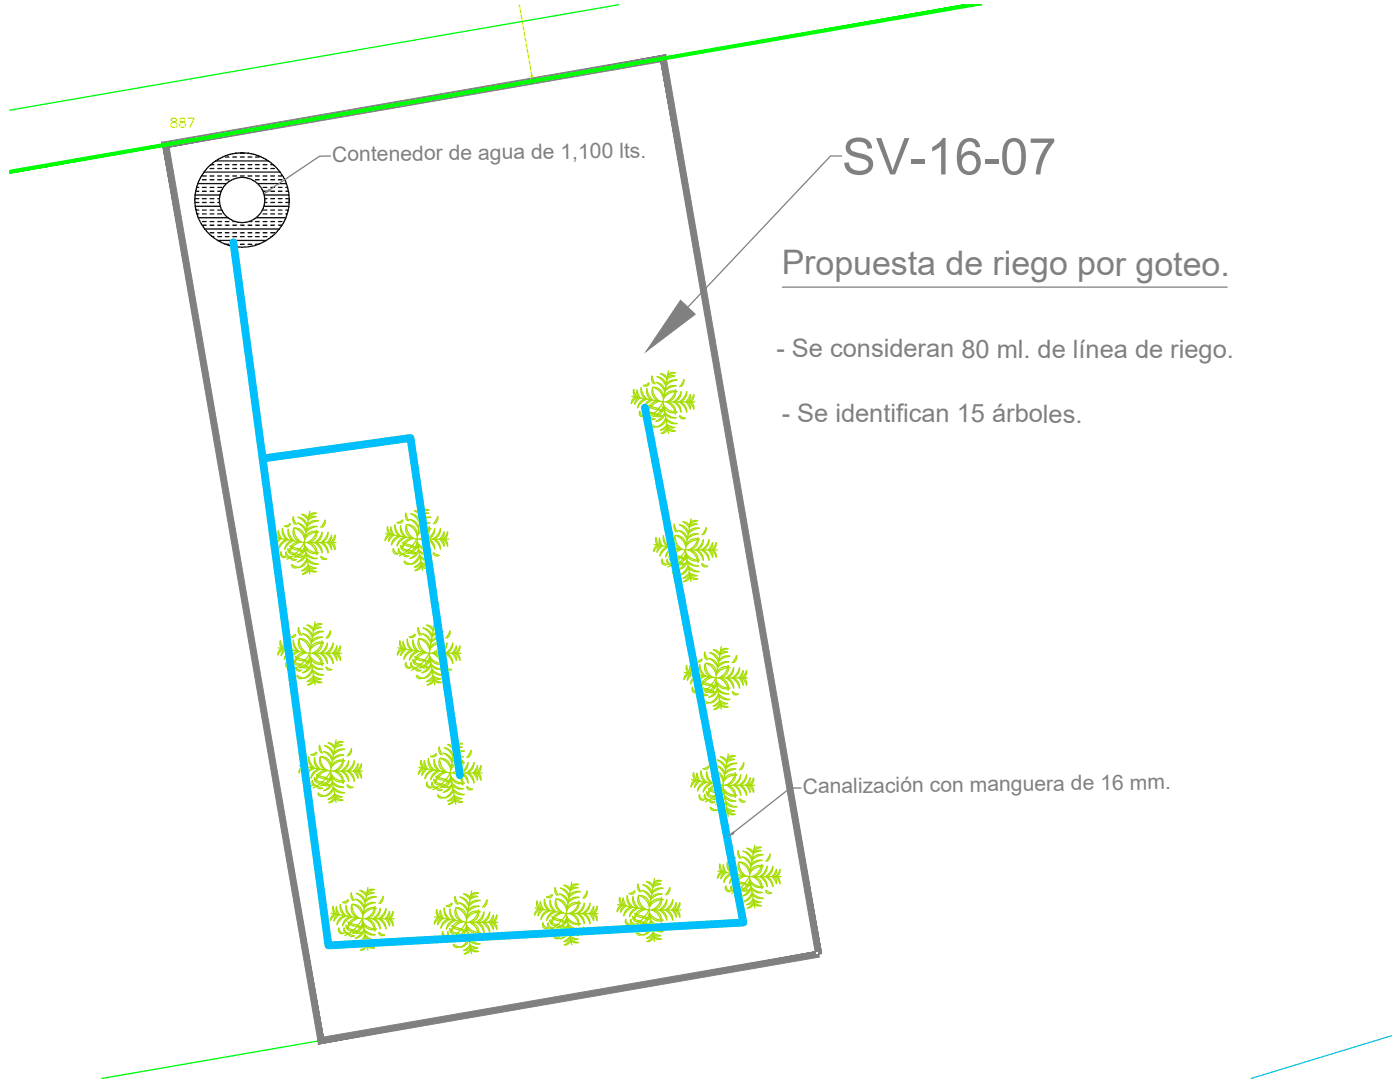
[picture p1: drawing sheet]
<svg xmlns="http://www.w3.org/2000/svg" width="279mm" height="216mm" viewBox="0 0 279 216" stroke-linecap="round" stroke-linejoin="round" font-family="sans-serif">
<defs><g id="words">
<text font-size="10.1" fill="#808080" x="168" y="34.8">SV-16-07</text>
<text font-size="6.8" fill="#808080" x="156" y="54.8">Propuesta de riego por goteo.</text>
<text font-size="5.3" fill="#ff0" x="33.2" y="26.8">887</text>
<g font-size="5.1" fill="#808080">
<text x="155" y="71.2">- Se consideran 80 ml. de línea de riego.</text>
<text x="156" y="84.1">- Se identifican 15 árboles.</text>
</g>
<g font-size="4.2" fill="#808080">
<text x="66.3" y="32.2" transform="rotate(-1 66.3 32.2)">Contenedor de agua de 1,100 lts.</text>
<text x="160.2" y="158.3" transform="rotate(-1 160.2 158.3)">Canalización con manguera de 16 mm.</text>
</g>
</g></defs>
<!-- layer: C-PROP-LOTS -->
<path d="M194.2 .9l-71.8 12.5" fill="none" stroke="#0f0" stroke-width=".25"/>
<!-- layer: imagen -->
<path d="M103.6 .9l2.5 14.2M105.9 16.2l-.6 .2" fill="none" stroke="#ff0" stroke-width=".25"/>
<path d="M105.9 15.1h.4v1.1z" fill="#ff0" stroke="#ff0" stroke-width=".2"/>
<!-- layer: BANQUETA -->
<path d="M123.5 .9l-121.5 21.1M194.2 .9l-192.2 33.4" fill="none" stroke="#0f0" stroke-width=".25"/>
<!-- layer: 001nueva lot 2 -->
<path d="M2 34.3l31-5.4 31.1 178.7-43.8 7.6" fill="none" stroke="#0f0" stroke-width=".25"/>
<path d="M163.4 190.4h.1" fill="none" stroke="#808080" stroke-width=".25"/>
<path d="M63.6 208.3l99.9-17.3-.2-1.2zM64.5 206.9l98.8-17.1-99.7 18.5zM32.4 28.4l31.2 179.9 .9-1.4zM32.4 28.4l1.4 1 30.7 177.5zM32.4 28.4l1.4 1 99.1-18.5zM33.8 29.4l99.1-18.5-1 1.4zM132.9 10.9l-1 1.4 32.1 178zM131.9 12.3l32.1 178-1.2 .2z" fill="#808080" stroke="#808080" stroke-width=".2"/>
<!-- layer: ARROYOS -->
<path d="M277.7 206.7l-28 8.5" fill="none" stroke="#0ff" stroke-width=".25"/>
<!-- layer: VENTAS -->
<path d="M194.2 .9l-192.2 33.4" fill="none" stroke="#000" stroke-width=".25"/>
<path d="M2 34v.6l190.4-33.7zM2 34.6l190.4-33.7h3.6z" fill="#0f0" stroke="#0f0" stroke-width=".2"/>
<!-- layer: WWW.DWGAUTOCAD.COM -->
<g fill="none" stroke="#a5dd00" stroke-width=".25">
<path d="M126.1 79.1l6.2 1.1 1.1 6.3M126.5 77.7a1.46 1.46 0 0 0 .3 1.5M126.5 77.7l.2 .8 .4 .8M126.8 79.2a1.46 1.46 0 0 0-.8 1.3M127.1 79.3l-.6 .5-.5 .7M127.1 77.8a1.42 1.42 0 0 0 .4 1.5 1.43 1.43 0 0 0-.8 1.3l1.1-1.2-.4-.7-.2-.9M128 77.4a3.4 3.4 0 0 0 1.1 2.2M128 77.4a2.01 2.01 0 0 0 .8 2.1M128.8 79.6a2.01 2.01 0 0 0-1.5 1.8M129.1 79.6a3.4 3.4 0 0 0-1.9 1.8M129.1 77.5a3.4 3.4 0 0 0 1.1 2.3l-.4 .3a3.4 3.4 0 0 0-1.4 1.5M129.1 77.6a2.01 2.01 0 0 0 .8 2.1"/>
<path d="M129.4 76.4l-.4 .4-.6 .1M129.6 76.5a.74 .74 0 0 1-1.2 .4M129.9 79.8a2.01 2.01 0 0 0-1.5 1.8M130.1 75.1a1.46 1.46 0 0 0 .3 1.5M130.1 75l.2 .9 .4 .7M130.2 77.3a2.98 2.98 0 0 0 1.4 2.7M130.3 77.4a1.97 1.97 0 0 0 1.3 2.7 3.1 3.1 0 0 0-2.2 2 1.98 1.98 0 0 1 2.2-2.1M130.3 77.3a1.97 1.97 0 0 1 2.1 2.2 1.96 1.96 0 0 1 2.7-1.3M130.4 77.3a2.98 2.98 0 0 1 2 2.2 3 3 0 0 1 2.7-1.4M130.9 76.3a2.01 2.01 0 0 1 1.8 1.5 2.11 2.11 0 0 1 2.2-.8 3.4 3.4 0 0 0-2.2 1.1 3.3 3.3 0 0 0-1.8-1.8zM131.8 74.6a1.46 1.46 0 0 1 1.3 .8M131.8 74.6l.7 .4 .6 .7"/>
<path d="M133.1 75.3a1.46 1.46 0 0 1 1.5-.3l-1.5 .7M133.3 74.7a1.55 1.55 0 0 1 1.5-.3l-.8 .2-.8 .4M133.4 74l-1.1 6.2h6.4M134.8 77.8a2.01 2.01 0 0 1-1.8 2.4 2.02 2.02 0 0 1 1.8 2.4 2.98 2.98 0 0 0-1.8-2.4 2.98 2.98 0 0 0 1.8-2.4zM135.1 75.8a3.4 3.4 0 0 0-2.2 1.2 3.4 3.4 0 0 0-1.8-1.9 2.11 2.11 0 0 1 1.8 1.5 2.06 2.06 0 0 1 2.2-.7M136.5 75.7a1.46 1.46 0 0 1-.6 1.5M136.5 75.7l-.4 .8-.5 .7M137.8 78.7l-.9 1.5 .5 .6 .4 .8M137.8 78.7a1.5 1.5 0 0 1-.6 1.5 1.46 1.46 0 0 1 .6 1.4M138.5 78.7a1.5 1.5 0 0 1-.6 1.5 1.46 1.46 0 0 1 .6 1.4l-.9-1.4zM128.6 83.1a1.05 1.05 0 0 1-.9-1 .74 .74 0 0 0 0 .8 .74 .74 0 0 0 .8 .3M129 81.5a1.59 1.59 0 0 0 1.6 .9"/>
<path d="M129.1 81.5a.95 .95 0 0 0 .4 .9 .95 .95 0 0 0 1.1-.1M129.5 83.2a.73 .73 0 0 1-.8-.3 .73 .73 0 0 1 0-.8 1.04 1.04 0 0 0 1 1l.4 .4 .6 .1M129.5 83.2a.74 .74 0 0 0 1.2 .4M129.8 84.7a.74 .74 0 0 0 1.2 .4M129.9 84.6l.5 .3 .5 .2M130.3 83.1a1.94 1.94 0 0 0 2.1-2.2 1.96 1.96 0 0 0 2.7 1.3 2.98 2.98 0 0 1-2.7-1.4 2.97 2.97 0 0 1-2 2.3M130.5 82.5a1.12 1.12 0 0 0 1.6 .5M130.6 82.3l1.5 .6M131.5 81.5l-1.3-.3-.7-.3a1.63 1.63 0 0 0 1.9 .7 .69 .69 0 0 0 .6 .5 .69 .69 0 0 0 .7-.4M131.5 81.5a.99 .99 0 0 0 1.2 .2M132.3 80.2l-1.2 1.8-1 .9-1.3 .7M132.6 82.3a3.4 3.4 0 0 0 2.3 1.1"/>
<path d="M132.7 82.2a3.4 3.4 0 0 1-1.8 1.9 1.96 1.96 0 0 0 1.8-1.5M132.7 82.6a2.01 2.01 0 0 0 2.2 .7M132.9 83.4a3.4 3.4 0 0 0 2.2 1.1M132.9 83.4a3.4 3.4 0 0 1-1.8 1.8M133.1 84.7l-.6 .6-.7 .5M133.1 84.7l.7 .4 .9 .2a1.42 1.42 0 0 1-1.6-.3 1.47 1.47 0 0 1-1.3 .8M133.2 85.4l-.6 .6-.7 .5M133.2 85.4l.8 .4 .8 .2M134.4 80.2a3.3 3.3 0 0 1 1.5 2 2.01 2.01 0 0 0-1.1-2M134.8 80.2a2.06 2.06 0 0 0 1.1-2 3.4 3.4 0 0 1-1.5 2M134.8 86a1.46 1.46 0 0 1-1.5-.3 1.47 1.47 0 0 1-1.3 .8M135.1 84.5a2.01 2.01 0 0 1-2.2-.8 2.06 2.06 0 0 1-1.8 1.5"/>
<path d="M135.5 80.2a3.4 3.4 0 0 1 1.6 2 2.08 2.08 0 0 0-1.2-2M135.6 83a.74 .74 0 0 0 1.2 .4M135.7 82.9l.5 .4 .6 .1M135.9 80.2a2.01 2.01 0 0 0 1.1-2 3.2 3.2 0 0 1-1.5 2M54.5 107.2l6.2 1.1 1.1 6.2M54.9 105.8l.6 1.5-1.1 1.3a1.47 1.47 0 0 1 .8-1.3 1.46 1.46 0 0 1-.3-1.5zM55.6 105.9a1.46 1.46 0 0 0 .3 1.5M55.6 105.9l.2 .8 .4 .8M55.9 107.4a1.46 1.46 0 0 0-.9 1.3l1.2-1.2M57 111.1a.97 .97 0 0 1-.9-1 .74 .74 0 0 0 0 .9 .74 .74 0 0 0 .8 .2M57.2 107.7a2.01 2.01 0 0 0-1.5 1.7 3.2 3.2 0 0 1 1.8-1.7M57.2 107.6a2.04 2.04 0 0 1-.8-2.2 3.4 3.4 0 0 0 1.1 2.3"/>
<path d="M57.5 109.5a1.59 1.59 0 0 0 1.6 .9l1.4 .6M57.5 109.5a.95 .95 0 0 0 .5 1 .95 .95 0 0 0 1-.1M57.5 105.6a3.2 3.2 0 0 0 1.2 2.3 3.3 3.3 0 0 0-1.9 1.7 2.05 2.05 0 0 1 1.5-1.8 2.01 2.01 0 0 1-.8-2.2zM57.9 108.9a1.63 1.63 0 0 0 1.9 .8 .69 .69 0 0 0 .6 .5 .69 .69 0 0 0 .7-.4M57.9 104.5l-.5 .3-.6 .2M57.9 108.9l.8 .4 1.2 .2M57.9 111.2a.74 .74 0 0 0 1.2 .4M58 104.5a.74 .74 0 0 1-1.3 .5M58 111.2l.5 .3 .6 .2M58.1 111.1a1.04 1.04 0 0 1-1-1 .73 .73 0 0 0 0 .9 .73 .73 0 0 0 .8 .2M58.2 112.7a.74 .74 0 0 0 1.2 .5M58.3 112.6l.5 .4 .5 .2"/>
<path d="M58.6 105.4a1.97 1.97 0 0 0 1.4 2.7 1.94 1.94 0 0 0-2.2 2.1M58.7 105.4a2.98 2.98 0 0 0 1.4 2.7M58.7 105.3a2.98 2.98 0 0 1 2.1 2.3M58.8 105.3a1.97 1.97 0 0 1 2 2.2 1.94 1.94 0 0 1 2.7-1.3 3 3 0 0 0-2.7 1.4M58.8 104.6a1.46 1.46 0 0 1-.3-1.5l.6 1.6M58.8 110.6a1.12 1.12 0 0 0 1.7 .4M59.3 104.4a2.01 2.01 0 0 1 1.8 1.4 2.06 2.06 0 0 1 2.2-.7 3.3 3.3 0 0 0-2.2 1.1M59.3 104.3a3.4 3.4 0 0 1 1.8 1.9M59.5 103.2a2.01 2.01 0 0 1 1.8 1.5M59.5 103.2a3.4 3.4 0 0 1 1.7 1.8l.4-.3a3.4 3.4 0 0 1 1.9-.8 2.08 2.08 0 0 0-2.2 .8M59.9 109.6a.99 .99 0 0 0 1.2 .2M60.1 108.2a2.98 2.98 0 0 0-2.3 2"/>
<path d="M60.3 114.6l.7-.5 .6-.7 .7 .4 .9 .3a1.46 1.46 0 0 1-1.5-.4 1.44 1.44 0 0 1-1.4 .9zM60.7 108.2l-1.2 1.8-1 .9-1.3 .7M60.8 108.9a2.98 2.98 0 0 1-2.1 2.2M60.8 108.9a2.98 2.98 0 0 0 2.7 1.4M61.1 110.3a3.4 3.4 0 0 0 2.2 1.2M61.1 110.3a3.3 3.3 0 0 1-1.8 1.8 2.05 2.05 0 0 0 1.8-1.5 2.01 2.01 0 0 0 2.2 .8M61.3 108.2a3 3 0 0 0 1.9-2.4 1.97 1.97 0 0 1-1.8 2.5M61.3 111.8a2.06 2.06 0 0 0 2.2 .8 3.4 3.4 0 0 1-2.2-1.2l-.3 .5a3.4 3.4 0 0 1-1.5 1.4 2.11 2.11 0 0 0 1.8-1.5M61.4 108.2a1.97 1.97 0 0 1 1.8 2.5 2.98 2.98 0 0 0-1.9-2.4M61.5 112.8l-1.3 1.1a1.46 1.46 0 0 0 1.3-.8M61.5 112.8l.8 .4 .8 .2M61.5 103.4a1.43 1.43 0 0 0-1.3-.8l.7 .5 .6 .6"/>
<path d="M61.6 113.1a1.46 1.46 0 0 0 1.5 .3M61.7 102.7a1.37 1.37 0 0 1 1.5-.3l-.9 .2-.7 .4M61.8 102l-1.1 6.3h6.4M63.1 103.1a1.46 1.46 0 0 0-1.5 .3M63.1 103.1l-.8 .2-.8 .4M63.1 108.3a2.01 2.01 0 0 1 1.2 2M63.5 110.3a1.97 1.97 0 0 1-2.7-1.3 1.94 1.94 0 0 1-2 2.1M64 111.1a.74 .74 0 0 0 1.2 .4M64.1 111l.5 .4 .5 .1M64.3 106.2a2.01 2.01 0 0 1-1.2 2M64.3 106.2a3.3 3.3 0 0 1-1.5 2.1 3.4 3.4 0 0 1 1.5 2M64.3 108.2a2.06 2.06 0 0 0 1.2-2 3.3 3.3 0 0 1-1.5 2.1 3.4 3.4 0 0 1 1.5 2"/>
<path d="M64.3 108.3a2.01 2.01 0 0 1 1.2 2M64.9 103.8l-.4 .8-.5 .6M64.9 103.8a1.46 1.46 0 0 1-.6 1.4M65.3 108.2l.5-.6 .4-.8a1.46 1.46 0 0 1-.6 1.4M65.6 108.2a1.5 1.5 0 0 1 .6 1.5l-.4-.8-.5-.6M66 108.2l.5-.6 .3-.8a1.36 1.36 0 0 1-.5 1.4M66.3 108.2a1.46 1.46 0 0 1 .6 1.5l-.9-1.4M76.9 106.5l6.3 1.1 1.1 6.2M77.4 105.1l.1 .8 .5 .7-.7 .6-.5 .7a1.47 1.47 0 0 1 .9-1.3 1.46 1.46 0 0 1-.3-1.5zM78 105.2l.2 .8 .4 .7M78 105.2a1.46 1.46 0 0 0 .4 1.5 1.47 1.47 0 0 0-.9 1.3l.5-.7 .6-.6M78.8 104.7a3.4 3.4 0 0 0 1.2 2.3"/>
<path d="M78.9 104.7a2.01 2.01 0 0 0 .7 2.2M79.5 110.5a1.05 1.05 0 0 1-1-1.1 .74 .74 0 0 0 0 .9 .74 .74 0 0 0 .8 .3M79.6 106.9a2.01 2.01 0 0 0-1.5 1.8 3.5 3.5 0 0 1 1.9-1.7M79.9 108.8a1.55 1.55 0 0 0 1.6 .9 .97 .97 0 0 1-1.1 .1 .97 .97 0 0 1-.5-1zM80 104.9a3.4 3.4 0 0 0 1.1 2.3M80 104.9a2.01 2.01 0 0 0 .7 2.2M80.3 103.8l-.5 .3-.6 .2M80.4 110.5a.74 .74 0 0 0 1.2 .4M80.4 103.8a.74 .74 0 0 1-1.2 .4M80.5 110.5a1.04 1.04 0 0 1-.9-1.1 .76 .76 0 0 0 0 .9 .76 .76 0 0 0 .8 .3M80.5 110.4l.5 .4 .6 .2M80.6 112a.74 .74 0 0 0 1.2 .4"/>
<path d="M80.7 107.1a2.01 2.01 0 0 0-1.4 1.8M80.8 112l.4 .3 .6 .2M81 102.4a1.46 1.46 0 0 0 .3 1.5M81 102.4l.2 .8 .4 .7M81.1 107.2a3.4 3.4 0 0 0-1.9 1.7M81.2 104.7a1.97 1.97 0 0 1 2.1 2.2 2 2 0 0 1 2.7-1.4M81.2 104.7a2.98 2.98 0 0 1 2.1 2.2 3 3 0 0 1 2.7-1.4M81.3 109.9a1.12 1.12 0 0 0 1.7 .4M81.5 109.7l1.5 .6M81.8 103.7a2.01 2.01 0 0 1 1.8 1.4M81.8 103.6a3.4 3.4 0 0 1 1.7 1.9 3.3 3.3 0 0 1 2.3-1.2M82.3 108.8l-1.2-.2-.8-.4a1.63 1.63 0 0 0 2 .7 .69 .69 0 0 0 .6 .5 .69 .69 0 0 0 .7-.4"/>
<path d="M82.3 108.9a.99 .99 0 0 0 1.3 .2M82.5 107.4a1.97 1.97 0 0 0-2.2 2.1 2.97 2.97 0 0 1 2.2-2.1 2.98 2.98 0 0 1-1.4-2.7 1.96 1.96 0 0 0 1.4 2.7M83.2 107.6l-1.2 1.7-1.1 .9-1.2 .7M83.3 108.2a2.98 2.98 0 0 0 2.7 1.4M83.3 108.2a2.98 2.98 0 0 1-2.1 2.2M83.3 108.2a1.97 1.97 0 0 1-2.1 2.2M83.3 108.2a1.97 1.97 0 0 0 2.7 1.4M83.6 110a2.01 2.01 0 0 1-1.8 1.4M83.6 110a2.01 2.01 0 0 0 2.2 .7M83.8 104a1.98 1.98 0 0 0-1.8-1.5 3.4 3.4 0 0 1 1.7 1.9M83.9 107.5a1.95 1.95 0 0 0 1.8-2.4 2.98 2.98 0 0 1-1.9 2.4 2.98 2.98 0 0 1 1.9 2.5 1.95 1.95 0 0 0-1.8-2.5M84 112.4a1.43 1.43 0 0 1-1.3 .8l1.3-1.1 .7 .4 .8 .2a1.37 1.37 0 0 1-1.5-.3"/>
<path d="M84.3 101.3l-1.1 6.3h6.3M85.2 107.5a3.3 3.3 0 0 1 1.5 2.1 2.01 2.01 0 0 0-1.1-2M85.5 102.4l-.8 .2-.7 .4M85.5 102.4a1.52 1.52 0 0 0-1.5 .3 1.43 1.43 0 0 0-1.3-.8l.7 .5 .5 .6M85.6 107.5a2.06 2.06 0 0 0 1.2-2 3.4 3.4 0 0 1-1.6 2.1M85.6 101.7a1.46 1.46 0 0 0-1.5 .4M85.6 113.4l-.8-.2-.7-.5-.6 .7-.7 .4a1.54 1.54 0 0 0 1.3-.7 1.46 1.46 0 0 0 1.5 .3M85.6 101.8l-.8 .2-.7 .4M85.8 110.7a3.4 3.4 0 0 1-2.3-1.1 3.3 3.3 0 0 1-1.7 1.9M85.8 104.4a2.01 2.01 0 0 0-2.2 .7M86 111.9a2.01 2.01 0 0 1-2.2-.8 2.06 2.06 0 0 1-1.8 1.5M86 103.3a2.01 2.01 0 0 0-2.2 .7"/>
<path d="M86 111.9a3.4 3.4 0 0 1-2.3-1.2 3.3 3.3 0 0 1-1.7 1.9M86 103.2a3.4 3.4 0 0 0-2.3 1.1M86.4 107.5a3.4 3.4 0 0 1 1.5 2.1 2.08 2.08 0 0 0-1.2-2M86.5 104.5l.9-1.4a1.46 1.46 0 0 1-.6 1.4M86.6 110.3l.4 .3 .6 .2a.74 .74 0 0 1-1.2-.4M86.7 107.5a2.01 2.01 0 0 0 1.2-2 3.2 3.2 0 0 1-1.5 2.1M88.6 106.1l-.9 1.5 .6 .6 .3 .8M88.6 106.1a1.5 1.5 0 0 1-.5 1.5 1.46 1.46 0 0 1 .5 1.4M89.3 106.1a1.5 1.5 0 0 1-.6 1.5 1.46 1.46 0 0 1 .6 1.4l-.3-.8-.5-.7 .5-.6zM130.5 108.6l6.3 1.1 1.1 6.3M130.9 107.2a1.46 1.46 0 0 0 .3 1.5M130.9 107.3l.2 .8 .4 .7"/>
<path d="M131.3 108.8a1.46 1.46 0 0 0-.9 1.3M131.5 108.8l-.6 .6-.4 .7M131.9 108.9a1.46 1.46 0 0 0-.8 1.3M131.9 108.9a1.51 1.51 0 0 1-.3-1.5l.2 .8 .4 .7M132.2 109l-.6 .5-.5 .7M133.1 112.6a1.05 1.05 0 0 1-1-1 .74 .74 0 0 0 0 .8 .74 .74 0 0 0 .8 .3M133.2 109.1a2.04 2.04 0 0 1-.8-2.2 3.4 3.4 0 0 0 1.1 2.3 3.3 3.3 0 0 0-1.8 1.7 2.11 2.11 0 0 1 1.5-1.8M133.5 111a1.59 1.59 0 0 0 1.6 .9l1.5 .6M133.5 111a.95 .95 0 0 0 .5 1 .95 .95 0 0 0 1.1-.1M133.5 107.1a3.4 3.4 0 0 0 1.2 2.3M133.6 107.1a2.01 2.01 0 0 0 .7 2.2M133.9 106l-.5 .3-.6 .2"/>
<path d="M134 106a.74 .74 0 0 1-1.2 .4M134.1 112.6a1.04 1.04 0 0 1-.9-1 .76 .76 0 0 0 0 .8 .76 .76 0 0 0 .8 .3 .74 .74 0 0 0 1.2 .4M134.1 112.6l.5 .4 .6 .2M134.3 109.3a2.01 2.01 0 0 0-1.4 1.8M134.4 114.1l.4 .4 .6 .1a.74 .74 0 0 1-1.2-.4M134.6 104.6l.2 .8 .4 .7M134.6 104.6a1.46 1.46 0 0 0 .3 1.5M134.7 109.4a3.4 3.4 0 0 0-1.9 1.7M134.7 106.9a1.97 1.97 0 0 0 1.4 2.7M134.7 106.9a2.98 2.98 0 0 0 1.4 2.7M134.8 106.8a1.97 1.97 0 0 1 2.1 2.2M134.8 106.8a2.98 2.98 0 0 1 2.1 2.3 3 3 0 0 1 2.7-1.4"/>
<path d="M134.9 112.1a1.12 1.12 0 0 0 1.7 .4M135.4 105.9a2.01 2.01 0 0 1 1.7 1.4M135.4 105.8a3.4 3.4 0 0 1 1.7 1.9 3.3 3.3 0 0 1 2.3-1.2M135.6 114.7a2.05 2.05 0 0 0 1.8-1.4 2.06 2.06 0 0 0 2.2 .7 3.4 3.4 0 0 1-2.3-1.1 3.3 3.3 0 0 1-1.7 1.9M135.6 104.7a2.01 2.01 0 0 1 1.8 1.5 2.06 2.06 0 0 1 2.1-.8M135.6 104.7a3.4 3.4 0 0 1 1.7 1.8 3.3 3.3 0 0 1 2.3-1.1M135.8 111.1a.7 .7 0 0 0 .7 .5 .7 .7 0 0 0 .7-.4M135.9 111l-1.2-.2-.8-.4a1.63 1.63 0 0 0 2 .7M135.9 111.1a.99 .99 0 0 0 1.3 .2M136.1 109.6a1.97 1.97 0 0 0-2.2 2.1M136.1 109.6a2.98 2.98 0 0 0-2.2 2.1M136.3 115.4l.7-.5 .6-.7 .7 .4 .8 .2a1.37 1.37 0 0 1-1.5-.3 1.47 1.47 0 0 1-1.3 .9z"/>
<path d="M136.8 109.8l-1.2 1.7-1.1 .9-1.2 .7M136.9 110.4a1.97 1.97 0 0 1-2.1 2.2M136.9 110.4a1.97 1.97 0 0 0 2.7 1.4M137.1 111.8a3.4 3.4 0 0 0 2.3 1.1M137.1 111.8a3.4 3.4 0 0 1-1.7 1.8 1.96 1.96 0 0 0 1.7-1.4M137.2 112.1a2.01 2.01 0 0 0 2.2 .8M137.5 109.7a1.97 1.97 0 0 1 1.8 2.5M137.6 104.9a1.37 1.37 0 0 1 1.5-.3l-.8 .2-.8 .4-.5-.6-.7-.5a1.43 1.43 0 0 1 1.3 .8M137.7 114.9l-.6 .7-.7 .4a1.43 1.43 0 0 0 1.3-.8M137.7 114.9l.7 .4 .8 .2M137.7 115.2a1.46 1.46 0 0 0 1.5 .3M137.9 103.5l-1.1 6.2h6.3"/>
<path d="M138.8 109.7a3.3 3.3 0 0 1 1.5 2.1 2.01 2.01 0 0 0-1.1-2M139.2 109.7a2.06 2.06 0 0 0 1.2-2 3.4 3.4 0 0 1-1.6 2.1M139.2 103.9a1.46 1.46 0 0 0-1.5 .4M139.2 103.9l-.8 .2-.7 .4M139.3 107.3a2.98 2.98 0 0 1-1.9 2.4 2.98 2.98 0 0 1 1.9 2.5M139.3 107.3a1.97 1.97 0 0 1-1.8 2.4M139.4 106.6a2.01 2.01 0 0 0-2.2 .7M139.6 111.8a2.98 2.98 0 0 1-2.7-1.4 2.97 2.97 0 0 1-2.1 2.2M139.6 107.7a1.97 1.97 0 0 0-2.7 1.3M140 109.7a3.4 3.4 0 0 1 1.5 2.1 2.08 2.08 0 0 0-1.2-2M140 112.5a.74 .74 0 0 0 1.2 .5M140.2 112.5l.4 .3 .6 .2"/>
<path d="M140.3 109.7a2.01 2.01 0 0 0 1.2-2 3.2 3.2 0 0 1-1.5 2.1M140.9 105.3a1.46 1.46 0 0 1-.6 1.4M140.9 105.3l-.3 .7-.5 .7M142.2 108.3l-.9 1.4 .6 .7 .3 .8M142.2 108.3a1.5 1.5 0 0 1-.5 1.4 1.46 1.46 0 0 1 .5 1.5M142.9 108.3a1.5 1.5 0 0 1-.6 1.4 1.46 1.46 0 0 1 .6 1.5M142.9 108.3l-.8 1.4 .5 .7 .3 .8M55.5 129.3l6.3 1.1 1.1 6.2M55.9 127.9a1.46 1.46 0 0 0 .4 1.5M56 127.9l.2 .8 .4 .7M56.2 129.4a1.43 1.43 0 0 0-.8 1.3l.5-.7 .6-.6M56.6 128a1.46 1.46 0 0 0 .3 1.5 1.47 1.47 0 0 0-.8 1.3"/>
<path d="M56.6 128l.2 .8 .4 .8-.6 .5-.5 .7M58.1 133.2a1.05 1.05 0 0 1-1-1 .74 .74 0 0 0 0 .8 .74 .74 0 0 0 .8 .3M58.2 129.8a2.01 2.01 0 0 0-1.5 1.7 3.2 3.2 0 0 1 1.9-1.7M58.2 129.7a2.04 2.04 0 0 1-.8-2.2 3.4 3.4 0 0 0 1.2 2.3M58.5 131.6a1.55 1.55 0 0 0 1.6 .9 .97 .97 0 0 1-1.1 .1 .97 .97 0 0 1-.5-1zM58.5 127.7a3.4 3.4 0 0 0 1.2 2.3M58.6 127.7a2.01 2.01 0 0 0 .8 2.2 2.06 2.06 0 0 0-1.5 1.8 3.3 3.3 0 0 1 1.8-1.7M58.9 131l.8 .4 1.2 .2a.98 .98 0 0 0 1.3 .3M58.9 131a1.63 1.63 0 0 0 1.9 .8 .69 .69 0 0 0 .7 .5 .69 .69 0 0 0 .6-.4M58.9 126.6l-.5 .3-.5 .2M59 133.3a.74 .74 0 0 0 1.2 .4M59 126.6a.74 .74 0 0 1-1.2 .5"/>
<path d="M59.1 133.3l.5 .3 .5 .2M59.1 133.2a1.04 1.04 0 0 1-.9-1 .73 .73 0 0 0 0 .9 .73 .73 0 0 0 .8 .2M59.3 134.7l.5 .4 .6 .2a.74 .74 0 0 1-1.2-.5M59.6 125.2a1.46 1.46 0 0 0 .3 1.5M59.6 125.2l.2 .8 .4 .8M59.8 127.4a2.98 2.98 0 0 1 2 2.3M59.8 127.4a1.97 1.97 0 0 1 2.1 2.2M59.9 132.7a1.12 1.12 0 0 0 1.7 .4M60.1 132.5l1.5 .6M60.4 126.4a3.3 3.3 0 0 1 1.7 1.9 3.3 3.3 0 0 1 2.3-1.1 2.05 2.05 0 0 0-2.2 .7 2.01 2.01 0 0 0-1.8-1.4M60.6 125.3a2.01 2.01 0 0 1 1.7 1.5M60.6 125.3a3.4 3.4 0 0 1 1.7 1.8"/>
<path d="M61.1 130.3a2.98 2.98 0 0 0-2.2 2M61.1 130.2a2.98 2.98 0 0 1-1.4-2.7 1.96 1.96 0 0 0 1.3 2.7 1.94 1.94 0 0 0-2.1 2.1M61.3 124.7l.7 .5 .5 .6M61.3 124.7a1.46 1.46 0 0 1 1.3 .8 1.42 1.42 0 0 1 1.5-.3M61.8 130.4h6.3M61.8 130.4l-1.2 1.7-1.1 .9-1.2 .7M61.9 131a1.97 1.97 0 0 0 2.7 1.4M61.9 131a1.97 1.97 0 0 1-2.1 2.2M62.1 132.4a3.4 3.4 0 0 0 2.3 1.2M62.1 132.4a3.4 3.4 0 0 1-1.7 1.8M62.3 133.5a3.4 3.4 0 0 0 2.3 1.2 2.05 2.05 0 0 1-2.2-.8M62.3 133.5a3.3 3.3 0 0 1-1.7 1.8 2.01 2.01 0 0 0 1.7-1.4"/>
<path d="M62.4 130.4a2.98 2.98 0 0 1 1.9 2.4M62.4 126.8a2.01 2.01 0 0 1 2.2-.8 3.3 3.3 0 0 0-2.3 1.2M62.5 134.9l-.5 .6-.7 .5M62.5 134.9l.8 .4 .8 .2a1.37 1.37 0 0 1-1.5-.3 1.47 1.47 0 0 1-1.3 .8M62.9 124.1l-1.1 6.3M64.1 125.2l-.8 .2-.8 .4M64.2 130.4a2.01 2.01 0 0 1 1.1 2M64.2 136.1l-1.5-.5-1.3 1.1a1.47 1.47 0 0 0 1.3-.9 1.46 1.46 0 0 0 1.5 .4M64.2 124.5l-.8 .2-.7 .4M64.2 124.5a1.46 1.46 0 0 0-1.5 .3M64.3 127.9a2.98 2.98 0 0 1-1.9 2.4M64.3 127.9a1.98 1.98 0 0 1-1.8 2.5 1.97 1.97 0 0 1 1.8 2.4"/>
<path d="M64.4 133.5a2.01 2.01 0 0 1-2.2-.8 2.06 2.06 0 0 1-1.8 1.5M64.6 128.3a1.97 1.97 0 0 0-2.7 1.3M64.6 132.4a2.98 2.98 0 0 1-2.7-1.4 3.1 3.1 0 0 1-2.1 2.2M64.6 128.3a2.98 2.98 0 0 0-2.7 1.4M65.1 133.1a.74 .74 0 0 0 1.2 .5M65.1 133.1l.5 .4 .6 .1M65.3 130.4a2.01 2.01 0 0 1 1.2 2M65.3 128.3a2.01 2.01 0 0 1-1.1 2M65.3 128.3a3.3 3.3 0 0 1-1.5 2 3.4 3.4 0 0 1 1.5 2.1M65.9 125.9l-.3 .8-.5 .6M65.9 125.9a1.46 1.46 0 0 1-.5 1.4M66.4 130.3l.5-.6 .3-.8a1.46 1.46 0 0 1-.6 1.4"/>
<path d="M66.5 128.3a2.01 2.01 0 0 1-1.2 2M66.5 128.3a3.3 3.3 0 0 1-1.5 2 3.4 3.4 0 0 1 1.5 2.1M66.6 130.3a1.5 1.5 0 0 1 .6 1.5l-.3-.8-.5-.6M67 130.4l.6 .6 .3 .8M67.4 130.3a1.46 1.46 0 0 1 .5 1.5M67.9 128.9l-.3 .8-.6 .6M67.9 128.9a1.46 1.46 0 0 1-.5 1.4M79.4 129.3l6.3 1.1 1.1 6.2M79.8 127.9l.2 .8 .4 .7M79.8 127.9a1.46 1.46 0 0 0 .3 1.5 1.47 1.47 0 0 0-.8 1.3M80.4 129.4l-.6 .6-.5 .7M80.5 128l.2 .8 .4 .8-1.1 1.2"/>
<path d="M80.5 128a1.46 1.46 0 0 0 .3 1.5M80.8 129.5a1.46 1.46 0 0 0-.8 1.3M81.3 127.5a3.4 3.4 0 0 0 1.1 2.3M81.3 127.5a2.01 2.01 0 0 0 .8 2.2M81.9 133.2a1.05 1.05 0 0 1-.9-1 .74 .74 0 0 0 0 .8 .74 .74 0 0 0 .8 .3M82.1 129.8a2.01 2.01 0 0 0-1.5 1.7 3.5 3.5 0 0 1 1.8-1.7M82.4 131.6a1.59 1.59 0 0 0 1.6 .9 .97 .97 0 0 1-1.1 .1 .97 .97 0 0 1-.5-1M82.8 126.6l-.5 .3-.6 .2M82.9 126.6a.74 .74 0 0 1-1.2 .5M83 133.2a1.04 1.04 0 0 1-1-1 .76 .76 0 0 0 .1 .8 .76 .76 0 0 0 .7 .3M83 133.3l.4 .3 .6 .2-.2 .1a.74 .74 0 0 1-1-.6M83.2 134.7l.5 .4 .6 .2a.74 .74 0 0 1-1.2-.5"/>
<path d="M83.5 130a3.4 3.4 0 0 0-1.8 1.7M83.6 130a3.3 3.3 0 0 1-1.2-2.3 2.01 2.01 0 0 0 .8 2.2 2.06 2.06 0 0 0-1.5 1.8M83.8 126.7a1.46 1.46 0 0 1-.3-1.5l.6 1.6M83.8 132.7a1.12 1.12 0 0 0 1.6 .4M84 132.5l1.4 .6M84.2 126.5a2.01 2.01 0 0 1 1.8 1.4M84.2 126.4a3.4 3.4 0 0 1 1.8 1.9 3.3 3.3 0 0 1 2.2-1.1M84.4 125.3a2.01 2.01 0 0 1 1.8 1.5M84.4 125.3a3.4 3.4 0 0 1 1.8 1.8M84.8 131.6l-1.3-.2-.7-.4a1.63 1.63 0 0 0 1.9 .8 .69 .69 0 0 0 .6 .5 .69 .69 0 0 0 .7-.4 .92 .92 0 0 1-1.2-.2M85 130.3a2.98 2.98 0 0 0-2.3 2M85 130.2a2.98 2.98 0 0 1-1.4-2.7 1.96 1.96 0 0 0 1.3 2.7 1.94 1.94 0 0 0-2.2 2.1"/>
<path d="M85.6 130.4l-1.2 1.7-1 .9-1.3 .7M85.7 131a1.97 1.97 0 0 1-2 2.2 2.97 2.97 0 0 0 2-2.2 2.98 2.98 0 0 0 2.7 1.4M85.7 129.6a1.97 1.97 0 0 0-2-2.2 2.98 2.98 0 0 1 2 2.3M85.8 131a1.97 1.97 0 0 0 2.7 1.4M86 132.4a3.4 3.4 0 0 0 2.2 1.2M86 132.4a3.4 3.4 0 0 1-1.8 1.8 2.11 2.11 0 0 0 1.8-1.5M86.1 132.7a2.01 2.01 0 0 0 2.1 .8M86.2 133.9a2.01 2.01 0 0 1-1.8 1.4M86.3 130.4a2.98 2.98 0 0 1 1.8 2.4M86.3 133.9a2.01 2.01 0 0 0 2.2 .7M86.5 135.6l-.5 .6-.7 .5a1.47 1.47 0 0 0 1.3-.9 1.46 1.46 0 0 0 1.5 .4M86.5 135.5l.8 .4 .8 .2"/>
<path d="M86.8 124.1l-1.1 6.3h6.3M88 135.5l-.8-.2-.8-.4-.5 .6-.7 .5M88 135.5a1.46 1.46 0 0 1-1.5-.3 1.47 1.47 0 0 1-1.3 .8M88 125.2a1.42 1.42 0 0 0-1.5 .3 1.43 1.43 0 0 0-1.3-.8l.7 .5 .5 .6 .8-.4 .8-.2M88.1 130.3a2.06 2.06 0 0 0 1.1-2 3.3 3.3 0 0 1-1.5 2 3.3 3.3 0 0 1 1.5 2.1 2.01 2.01 0 0 0-1.1-2M88.1 124.5a1.46 1.46 0 0 0-1.5 .3M88.1 124.5l-.8 .2-.8 .4M88.1 127.9a2.98 2.98 0 0 1-1.8 2.4M88.1 127.9a1.98 1.98 0 0 1-1.8 2.5 1.97 1.97 0 0 1 1.8 2.4M88.2 127.2a2.01 2.01 0 0 0-2.1 .7M88.4 128.3a2.98 2.98 0 0 0-2.7 1.4M88.4 134.7a3.4 3.4 0 0 1-2.2-1.2 3.3 3.3 0 0 1-1.8 1.9"/>
<path d="M88.4 126a3.4 3.4 0 0 0-2.2 1.2M88.5 126a2.01 2.01 0 0 0-2.2 .8M88.5 128.3a1.97 1.97 0 0 0-2.7 1.3M88.9 133.1a.74 .74 0 0 0 1.2 .5M88.9 127.3l.9-1.4a1.46 1.46 0 0 1-.6 1.4M89 133.1l.5 .4 .6 .1M89.2 130.3a2.06 2.06 0 0 0 1.2-2 3.3 3.3 0 0 1-1.6 2 3.4 3.4 0 0 1 1.6 2.1 2.08 2.08 0 0 0-1.2-2M90.2 130.4l.5 .6 .4 .8M90.5 130.3a1.46 1.46 0 0 1 .6 1.5M90.9 130.4l.5 .6 .4 .8M91.1 128.9l-.4 .8-.5 .6M91.1 128.9a1.46 1.46 0 0 1-.6 1.4"/>
<path d="M91.2 130.3a1.46 1.46 0 0 1 .6 1.5M91.8 128.9a1.46 1.46 0 0 1-.6 1.4M91.8 128.9l-.4 .8-.5 .6M136.5 135.6a1.47 1.47 0 0 1 .8-1.3 1.46 1.46 0 0 1-.3-1.5l.2 .8 .4 .7-.6 .6-.5 .7M136.6 134.2l6.2 1.1 1.1 6.2M137.2 135.7a1.47 1.47 0 0 1 .8-1.3 1.37 1.37 0 0 1-.3-1.5l.2 .8 .4 .8-.6 .5-.5 .7M138.5 132.5a3.4 3.4 0 0 0 1.1 2.2 3.3 3.3 0 0 0-1.8 1.7 2.11 2.11 0 0 1 1.5-1.7M138.5 132.4a2.01 2.01 0 0 0 .8 2.2M139.1 138.1a.97 .97 0 0 1-.9-1 .74 .74 0 0 0 0 .9 .74 .74 0 0 0 .8 .3M140 131.5l-.5 .3-.6 .2M140.1 131.5a.74 .74 0 0 1-1.2 .5M140.2 138.2l.4 .3 .6 .2"/>
<path d="M140.2 138.1a1.04 1.04 0 0 1-1-1 .73 .73 0 0 0 .1 .9 .73 .73 0 0 0 .7 .3l.2 .2a.74 .74 0 0 0 1.1 .1M140.3 139.8a.74 .74 0 0 0 1.2 .4M140.4 139.7l.5 .3 .6 .2M140.8 132.4a1.97 1.97 0 0 0 1.3 2.7 1.94 1.94 0 0 0-2.2 2.1 3 3 0 0 1 2.3-2M140.8 132.4a2.98 2.98 0 0 0 1.4 2.7M140.8 134.9a3.4 3.4 0 0 0-1.9 1.7M140.8 134.9a3.3 3.3 0 0 1-1.1-2.3 2.01 2.01 0 0 0 .7 2.2 2.06 2.06 0 0 0-1.4 1.8M140.9 132.3a2.98 2.98 0 0 1 2 2.3M140.9 132.4a1.97 1.97 0 0 1 2.1 2.1 1.94 1.94 0 0 1 2.6-1.3 3 3 0 0 0-2.6 1.4M141 131.6a1.46 1.46 0 0 1-.4-1.5l.7 1.6M141 137.6a1.12 1.12 0 0 0 1.6 .4M141.2 137.4a.97 .97 0 0 1-1.1 .1 .97 .97 0 0 1-.5-1 1.59 1.59 0 0 0 1.6 .9l1.4 .6"/>
<path d="M141.5 131.4a2.01 2.01 0 0 1 1.7 1.5 2.11 2.11 0 0 1 2.3-.8 3.4 3.4 0 0 0-2.3 1.1 3.3 3.3 0 0 0-1.7-1.8zM141.6 130.2a3.4 3.4 0 0 1 1.8 1.9l.4-.4a3.4 3.4 0 0 1 1.9-.8M141.7 130.2a2.01 2.01 0 0 1 1.8 1.5M142 136.6a.99 .99 0 0 0 1.2 .2M142 136.6l-2-.6a1.63 1.63 0 0 0 1.9 .7 .69 .69 0 0 0 .6 .5 .69 .69 0 0 0 .7-.4M142.3 129.6l.7 .5 .6 .6M142.4 129.6a1.46 1.46 0 0 1 1.3 .9M142.9 135.3l-1.2 1.7-1.1 1-1.2 .6M142.9 135.9a2.98 2.98 0 0 1-2 2.2M143 135.9a2.98 2.98 0 0 0 2.7 1.4 1.96 1.96 0 0 1-2.8-1.3 1.94 1.94 0 0 1-2 2.1M143.2 137.3a3.4 3.4 0 0 0 2.3 1.2M143.2 137.3a3.4 3.4 0 0 1-1.7 1.8"/>
<path d="M143.5 138.8a2.01 2.01 0 0 1-1.8 1.5M143.5 135.2a3 3 0 0 0 1.8-2.4 1.98 1.98 0 0 1-1.8 2.5 1.95 1.95 0 0 1 1.8 2.4 2.98 2.98 0 0 0-1.8-2.4M143.5 138.8a2.01 2.01 0 0 0 2.1 .8M143.6 139.8l-.6 .6-.7 .5M143.7 139.8l.7 .4 .8 .2M143.7 130.4a1.46 1.46 0 0 1 1.5-.3l-1.5 .6M143.8 129.8a1.51 1.51 0 0 1 1.5-.4l-.8 .3-.8 .4M143.9 129l-1.1 6.3h6.4M145.2 135.3a2.01 2.01 0 0 1 1.2 2M145.4 138.4a2.01 2.01 0 0 1-2.1-.8 2.06 2.06 0 0 1-1.8 1.5M145.6 130.9a2.01 2.01 0 0 0-2.1 .8M145.7 139.6a3.4 3.4 0 0 1-2.3-1.2l-.3 .5a3.4 3.4 0 0 1-1.5 1.4"/>
<path d="M146.1 138.1a.74 .74 0 0 0 1.2 .4M146.2 138l.5 .4 .6 .1M146.4 133.2a2.01 2.01 0 0 1-1.2 2M146.4 133.2a3.3 3.3 0 0 1-1.5 2.1 3.4 3.4 0 0 1 1.5 2M147 130.8l-.4 .8-.5 .6M147 130.8a1.46 1.46 0 0 1-.6 1.4M147.4 135.2l.6-.6 .3-.8a1.5 1.5 0 0 1-.6 1.5 1.5 1.5 0 0 1 .6 1.4l-.3-.8-.6-.6M147.6 133.2a2.01 2.01 0 0 1-1.2 2M147.6 133.2a3.3 3.3 0 0 1-1.5 2.1 3.4 3.4 0 0 1 1.5 2 2.08 2.08 0 0 0-1.2-2M148.1 135.3l.5 .6 .4 .8M149 133.8l-.4 .8-.5 .6M149 133.8a1.5 1.5 0 0 1-.6 1.5 1.46 1.46 0 0 1 .6 1.4"/>
<path d="M59.7 152.8l6.3 1.1 1.1 6.2M60.1 151.4l.3 .8 .4 .7-1.1 1.3a1.4 1.4 0 0 1 .7-1.3 1.46 1.46 0 0 1-.3-1.5M60.8 151.5a1.46 1.46 0 0 0 .3 1.5M60.8 151.5l.2 .8 .4 .7M61.2 153a1.46 1.46 0 0 0-.9 1.3M61.3 155.7a.74 .74 0 0 0 .1 .8 .74 .74 0 0 0 .7 .3M61.4 155.8a1.04 1.04 0 0 0 .9 1M61.4 153.1l-.6 .5-.5 .7M62.4 155.7a.74 .74 0 0 0 0 .8 .74 .74 0 0 0 .8 .3M62.4 155.8a1.04 1.04 0 0 0 .9 1l.5 .3 .6 .2M62.4 153.2a2.01 2.01 0 0 0-1.5 1.8 3.2 3.2 0 0 1 1.9-1.7M62.4 153.2a2.04 2.04 0 0 1-.8-2.2 3.4 3.4 0 0 0 1.2 2.3"/>
<path d="M62.7 155.2a.95 .95 0 0 0 .5 .9 .95 .95 0 0 0 1.1-.1l1.4 .6M62.7 155.2a1.59 1.59 0 0 0 1.6 .8M63.1 150.1l-.5 .3-.5 .2M63.1 154.5l.8 .4 1.2 .2a.98 .98 0 0 0 1.3 .3M63.1 154.5a1.63 1.63 0 0 0 2 .8M63.2 156.8a.74 .74 0 0 0 1.2 .4M63.2 150.1a.74 .74 0 0 1-1.2 .4M63.4 158.3a.74 .74 0 0 0 1.2 .5M63.5 158.2l.5 .4 .6 .2M63.6 153.4a2.01 2.01 0 0 1-.8-2.2 3.3 3.3 0 0 0 1.1 2.3l-.5 .2a3.4 3.4 0 0 0-1.3 1.5 2.11 2.11 0 0 1 1.5-1.7M63.8 148.7a1.46 1.46 0 0 0 .3 1.5M63.8 148.7l.2 .8 .4 .8"/>
<path d="M64.1 156.2a1.12 1.12 0 0 0 1.7 .4M64.6 150a2.01 2.01 0 0 1 1.8 1.4M64.6 149.9a3.4 3.4 0 0 1 1.7 1.9 3.3 3.3 0 0 1 2.3-1.2M64.8 148.8a2.01 2.01 0 0 1 1.8 1.5M64.8 148.8a3.4 3.4 0 0 1 1.7 1.8M65.1 155.2a.7 .7 0 0 0 .6 .6 .7 .7 0 0 0 .7-.5M65.3 153.7a2.98 2.98 0 0 1-1.4-2.7 2 2 0 0 0 1.4 2.7 2.01 2.01 0 0 0-2.2 2.1M65.3 153.7a2.98 2.98 0 0 0-2.2 2.1M66 153.9h6.3M66 153.9l-1.2 1.7-1.1 .9-1.2 .7M66.1 154.5a1.97 1.97 0 0 0 2.7 1.4M66.1 154.5a1.97 1.97 0 0 1-2.1 2.2 2.97 2.97 0 0 0 2.1-2.2 2.98 2.98 0 0 0 2.7 1.4"/>
<path d="M66.4 156.3a2.01 2.01 0 0 1-1.8 1.4M66.4 156.3a2.01 2.01 0 0 0 2.2 .7M66.5 157.1a3.4 3.4 0 0 0 2.3 1.1M66.5 157a3.3 3.3 0 0 1-1.7 1.8 2.01 2.01 0 0 0 1.8-1.4M66.6 157.4a2.01 2.01 0 0 0 2.2 .7M66.8 158.4l-.6 .6-.7 .5M66.8 158.4l.7 .4 .8 .2M66.9 159.1l-.6 .6-.7 .5M66.9 159l.7 .4 .8 .2M66.9 148.4a1.55 1.55 0 0 1 1.5-.4l-.8 .2-.7 .4M67.1 147.6l-1.1 6.3M68.1 153.8a3.4 3.4 0 0 1 1.5 2.1"/>
<path d="M68.3 159a1.46 1.46 0 0 1-1.5-.3 1.47 1.47 0 0 1-1.3 .8M68.3 148.7a1.42 1.42 0 0 0-1.5 .3 1.43 1.43 0 0 0-1.3-.8l.7 .5 .6 .6 .7-.4 .8-.2M68.4 153.9a2.01 2.01 0 0 1 1.2 2M68.4 159.7a1.46 1.46 0 0 1-1.5-.4 1.47 1.47 0 0 1-1.3 .9M68.5 151.4a1.98 1.98 0 0 1-1.8 2.5 1.97 1.97 0 0 1 1.8 2.4M68.5 151.4a2.98 2.98 0 0 1-1.9 2.5 2.98 2.98 0 0 1 1.9 2.4M68.6 157.1a3.4 3.4 0 0 1-2.3-1.2 3.3 3.3 0 0 1-1.7 1.9M68.6 150.7a2.01 2.01 0 0 0-2.2 .7M68.8 149.5a2.01 2.01 0 0 0-2.2 .8M68.8 151.8a1.97 1.97 0 0 0-2.7 1.4M68.8 151.8a2.92 2.92 0 0 0-2.7 1.4 2.98 2.98 0 0 0-2.1-2.2 1.97 1.97 0 0 1 2.1 2.2M68.8 149.5a3.4 3.4 0 0 0-2.3 1.1"/>
<path d="M69.2 153.8a3.4 3.4 0 0 1 1.5 2.1 2.08 2.08 0 0 0-1.1-2M69.2 156.6a.74 .74 0 0 0 1.2 .5M69.3 150.8l.5-.6 .3-.8a1.46 1.46 0 0 1-.5 1.4M69.4 156.6l.5 .3 .5 .2M69.6 153.8a2.01 2.01 0 0 0 1.1-2 3.2 3.2 0 0 1-1.5 2.1M69.6 151.8a2.01 2.01 0 0 1-1.2 2M69.6 151.8a3.4 3.4 0 0 1-1.5 2.1M70.6 153.8l.5 .7 .3 .8M71.3 153.8l.5-.6 .3-.8a1.5 1.5 0 0 1-.5 1.4 1.46 1.46 0 0 1 .5 1.5l-.3-.8-.5-.7M71.4 152.4l-.3 .8-.5 .6M71.5 152.4a1.5 1.5 0 0 1-.6 1.4 1.46 1.46 0 0 1 .6 1.5M83.5 154.5l.5-.7 .6-.5-.6-1.6a1.46 1.46 0 0 0 .3 1.5 1.47 1.47 0 0 0-.8 1.3"/>
<path d="M83.6 153.1l6.2 1.1 1.1 6.3M84.7 151.9a1.46 1.46 0 0 0 .3 1.5M84.7 151.8l.2 .9 .4 .7M85 153.4a1.46 1.46 0 0 0-.8 1.3M85.2 156.1a1.04 1.04 0 0 0 .9 1M85.2 156.1a.74 .74 0 0 0 0 .8 .74 .74 0 0 0 .8 .3M85.3 153.4l-.6 .6-.5 .6M86.2 156.1a.74 .74 0 0 0 .1 .8 .74 .74 0 0 0 .7 .3M86.2 156.1a1.04 1.04 0 0 0 1 1l.5 .4 .6 .1M86.6 155.5a1.59 1.59 0 0 0 1.6 .9 .97 .97 0 0 1-1.1 .1 .97 .97 0 0 1-.5-1M86.6 153.6a3.4 3.4 0 0 0-1.8 1.8M86.6 153.6a3.4 3.4 0 0 1-1.1-2.2 2.08 2.08 0 0 0 .8 2.2 2.06 2.06 0 0 0-1.5 1.8"/>
<path d="M87 154.9a1.63 1.63 0 0 0 1.9 .7M87 150.4l-.5 .4-.6 .1M87 154.9l.8 .3 1.2 .3M87.1 157.2a.74 .74 0 0 0 1.2 .4M87.1 150.5a.74 .74 0 0 1-1.2 .4M87.3 158.7a.74 .74 0 0 0 1.2 .4M87.4 158.6l.5 .4 .6 .1M87.4 153.8a2.01 2.01 0 0 0-1.4 1.8M87.4 153.7a2.01 2.01 0 0 1-.7-2.1 3.3 3.3 0 0 0 1.1 2.2M87.6 149.1a1.46 1.46 0 0 0 .4 1.5M87.7 149l.2 .9 .4 .7M87.8 153.8a3.4 3.4 0 0 0-1.9 1.8"/>
<path d="M87.9 151.3a2.98 2.98 0 0 1 2.1 2.3 3 3 0 0 1 2.7-1.4 1.96 1.96 0 0 0-2.8 1.3 1.94 1.94 0 0 0-2-2.2M88.2 156.4l1.4 .6a1.13 1.13 0 0 1-1.6-.5M88.5 150.3a2.01 2.01 0 0 1 1.7 1.5 2.06 2.06 0 0 1 2.2-.8M88.5 150.3a3.4 3.4 0 0 1 1.7 1.8 3.3 3.3 0 0 1 2.3-1.1M89 155.5a.99 .99 0 0 0 1.2 .2 .71 .71 0 0 1-.7 .4 .71 .71 0 0 1-.6-.5M89.1 154.1a1.97 1.97 0 0 0-2.2 2.1 2.96 2.96 0 0 1 2.3-2.1M89.2 154.1a2.98 2.98 0 0 1-1.4-2.7 1.96 1.96 0 0 0 1.3 2.7M89.8 154.2h6.4M89.9 154.2l-1.2 1.8-1.1 .9-1.2 .7M90 154.8a2.98 2.98 0 0 1-2.1 2.3M90 154.9a1.97 1.97 0 0 1-2.1 2.2M90.5 154.2a1.97 1.97 0 0 1 1.8 2.4"/>
<path d="M90.6 158.7l-1.2 1.1a1.46 1.46 0 0 0 1.3-.8M90.6 149.7l-.6-.7-.7-.4a1.43 1.43 0 0 1 1.4 .8 1.52 1.52 0 0 1 1.5-.3l-1.5 .6M90.7 158.7l.7 .4 .8 .2a1.42 1.42 0 0 1-1.5-.3M90.7 159.4l-.5 .6-.7 .5M90.8 159.4l.7 .4 .8 .2M90.9 148l-1.1 6.2M91.9 154.2a3.3 3.3 0 0 1 1.5 2 2.01 2.01 0 0 0-1.2-2M92.2 154.2a2.06 2.06 0 0 0 1.2-2 3.4 3.4 0 0 1-1.5 2M92.3 148.4a1.46 1.46 0 0 0-1.5 .3M92.3 151.8a2.98 2.98 0 0 1-1.8 2.4 2.98 2.98 0 0 1 1.8 2.4M92.3 148.4l-.8 .2-.7 .4M92.3 151.8a1.97 1.97 0 0 1-1.8 2.4"/>
<path d="M92.4 157.4a2.01 2.01 0 0 1-2.1-.8 2.06 2.06 0 0 1-1.8 1.5M92.5 157.4a3.4 3.4 0 0 1-2.3-1.1 3.3 3.3 0 0 1-1.7 1.8M92.6 158.5a2.01 2.01 0 0 1-2.1-.8 2.06 2.06 0 0 1-1.8 1.5M92.6 149.9a2.05 2.05 0 0 0-2.1 .8 2.08 2.08 0 0 0-1.8-1.5 3.4 3.4 0 0 1 1.7 1.8M92.6 156.2a1.95 1.95 0 0 1-2.6-1.4 2.98 2.98 0 0 0 2.7 1.5M92.7 158.5a3.4 3.4 0 0 1-2.3-1.1 3.3 3.3 0 0 1-1.7 1.9M92.7 149.8a3.4 3.4 0 0 0-2.3 1.2M93.1 154.2a3.4 3.4 0 0 1 1.5 2 2.08 2.08 0 0 0-1.2-2M93.1 157a.74 .74 0 0 0 1.2 .4M93.1 151.2l.9-1.5a1.46 1.46 0 0 1-.6 1.5M93.2 156.9l.5 .4 .6 .1M93.4 154.2a2.01 2.01 0 0 0 1.2-2 3.2 3.2 0 0 1-1.5 2"/>
<path d="M95.3 152.8a1.5 1.5 0 0 1-.6 1.4 1.54 1.54 0 0 1 .6 1.4l-.3-.7-.6-.7zM96 152.8a1.5 1.5 0 0 1-.6 1.4 1.46 1.46 0 0 1 .6 1.4l-.9-1.4zM138 155.6l6.2 1.1 1.1 6.2M138.7 155.7a1.46 1.46 0 0 0-.8 1.3M138.7 155.7a1.46 1.46 0 0 1-.3-1.5l.6 1.5-.6 .6-.5 .7M139.4 155.8a1.42 1.42 0 0 1-.3-1.5l.2 .8 .4 .7-1.1 1.3a1.43 1.43 0 0 1 .8-1.3M139.9 153.8a3.4 3.4 0 0 0 1.1 2.3M139.9 153.8a2.01 2.01 0 0 0 .8 2.2M140.5 159.6a.97 .97 0 0 1-.9-1 .74 .74 0 0 0 0 .8 .74 .74 0 0 0 .8 .3M140.7 156a2.01 2.01 0 0 0-1.5 1.8 3.2 3.2 0 0 1 1.8-1.7M141.4 152.9l-.5 .3-.6 .2M141.4 159.7a.73 .73 0 0 1-.7-.3 .73 .73 0 0 1-.1-.8 1.04 1.04 0 0 0 1 1l.5 .3 .6 .2"/>
<path d="M141.5 159.6a.74 .74 0 0 0 1.2 .4M141.5 152.9a.74 .74 0 0 1-1.2 .4M141.8 156.3a2.08 2.08 0 0 0-1.5 1.7 3.4 3.4 0 0 1 1.9-1.7M141.8 156.2a2.01 2.01 0 0 1-.7-2.2 3.3 3.3 0 0 0 1.1 2.3M142.2 153.8a1.97 1.97 0 0 0 1.3 2.8M142.2 153.8a2.98 2.98 0 0 0 1.4 2.7 2.97 2.97 0 0 0-2.3 2.1 1.97 1.97 0 0 1 2.2-2.1M142.3 153.8a1.97 1.97 0 0 1 2.1 2.2 1.94 1.94 0 0 1 2.6-1.4 3 3 0 0 0-2.6 1.4 2.98 2.98 0 0 0-2.1-2.2zM142.4 153a1.46 1.46 0 0 1-.4-1.5l.7 1.5M142.4 159a1.12 1.12 0 0 0 1.6 .5M142.5 141.6l.7-.5 .5-.7 .8 .4 .8 .3a1.46 1.46 0 0 1-1.5-.4 1.47 1.47 0 0 1-1.3 .9M142.6 158.8a.97 .97 0 0 1-1.1 .1 .97 .97 0 0 1-.5-.9 1.59 1.59 0 0 0 1.6 .8l1.4 .6M142.9 152.8a2.01 2.01 0 0 1 1.7 1.4 2.06 2.06 0 0 1 2.2-.7"/>
<path d="M142.9 152.7a3.4 3.4 0 0 1 1.7 1.9 3.3 3.3 0 0 1 2.2-1.2M143.1 151.7a2.01 2.01 0 0 1 1.8 1.4M143.1 151.6a3.4 3.4 0 0 1 1.7 1.9M143.4 158a.99 .99 0 0 0 1.2 .2 .68 .68 0 0 1-.7 .4 .68 .68 0 0 1-.6-.5M143.4 157.9l-2-.6a1.63 1.63 0 0 0 1.9 .7M143.7 140.1a1.46 1.46 0 0 1-1.3 .8M143.7 140.1a1.46 1.46 0 0 0 1.5 .3M144.3 156.7l-1.2 1.7-1.1 .9-1.2 .7M144.3 157.3a2.98 2.98 0 0 0 2.8 1.4M144.4 157.3a2.98 2.98 0 0 1-2.1 2.2M144.6 158.7a3.3 3.3 0 0 0 2.2 1.1 2.01 2.01 0 0 1-2.1-.7 2.13 2.13 0 0 1-1.8 1.5 3.3 3.3 0 0 0 1.7-1.9zM145 152.1l-.5-.6-.7-.5a1.43 1.43 0 0 1 1.3 .8 1.52 1.52 0 0 1 1.5-.3l-1.6 .6"/>
<path d="M145.3 150.4l-1.1 6.3h6.4M146.3 156.6a3.4 3.4 0 0 1 1.6 2.1M146.6 156.7a2.01 2.01 0 0 1 1.2 2M146.7 150.8a1.46 1.46 0 0 0-1.5 .4M146.7 154.2a1.95 1.95 0 0 1-1.8 2.4 1.96 1.96 0 0 1 1.8 2.5 2.98 2.98 0 0 0-1.8-2.5 2.98 2.98 0 0 0 1.8-2.4zM146.7 150.9l-.8 .2-.7 .4M147 152.4a2.01 2.01 0 0 0-2.1 .7M147 158.7a1.97 1.97 0 0 1-2.7-1.4 1.95 1.95 0 0 1-2 2.3M147.1 152.3a3.4 3.4 0 0 0-2.3 1.1M147.5 156.6a3.4 3.4 0 0 1 1.5 2.1 2.08 2.08 0 0 0-1.2-2M147.6 153.6l.5-.6 .3-.8a1.46 1.46 0 0 1-.6 1.4M147.7 159.4l.4 .3 .6 .2a.74 .74 0 0 1-1.2-.4"/>
<path d="M147.8 154.6a2.01 2.01 0 0 1-1.2 2M147.8 156.6a2.01 2.01 0 0 0 1.2-2 3.2 3.2 0 0 1-1.5 2.1M147.9 154.6a3.4 3.4 0 0 1-1.6 2.1M149.7 155.2a1.5 1.5 0 0 1-.6 1.5 1.54 1.54 0 0 1 .6 1.4l-.3-.8-.6-.6zM150.4 155.2l-.9 1.5 .5 .6 .4 .8M150.4 155.2a1.5 1.5 0 0 1-.6 1.5 1.46 1.46 0 0 1 .6 1.4M69.4 179.5l-.5 .4-.5 .2M69.6 179.6a.74 .74 0 0 1-1.3 .4M70.4 179.7a1.46 1.46 0 0 1-.3-1.5l.2 .8 .4 .7M71.1 178.3a2.11 2.11 0 0 1 1.8 1.5 2.06 2.06 0 0 1 2.2-.8 3.2 3.2 0 0 0-2.3 1.1 3.4 3.4 0 0 0-1.7-1.8zM71.8 177.7l.7 .5 .6 .6M71.8 177.7a1.46 1.46 0 0 1 1.3 .8"/>
<path d="M73.2 178.5a1.46 1.46 0 0 1 1.5-.3l-.9 .2-.7 .4M73.2 177.8a1.55 1.55 0 0 1 1.6-.3l-.9 .2-.7 .4M73.4 177.1l-1.1 6.2h6.4M90.8 178.9a1.46 1.46 0 0 0 .3 1.5M90.8 178.9l.2 .8 .4 .7M91.8 179a2.01 2.01 0 0 1 1.8 1.5M91.8 179a3.4 3.4 0 0 1 1.7 1.8 3.3 3.3 0 0 1 2.3-1.1 2.05 2.05 0 0 0-2.2 .8M92.3 160a1.46 1.46 0 0 1-1.5-.3 1.54 1.54 0 0 1-1.3 .8M92.5 178.4l.7 .4 .6 .7M92.5 178.4a1.46 1.46 0 0 1 1.3 .8M94.1 177.8l-1.1 6.2h6.4M95.3 178.9l-.8 .2-.7 .4"/>
<path d="M95.4 178.9a1.46 1.46 0 0 0-1.5 .3M95.5 178.2l-.9 .2-.7 .4M95.5 178.2a1.46 1.46 0 0 0-1.5 .3M97.2 179.6l-.4 .7-.5 .7M97.2 179.6a1.46 1.46 0 0 1-.6 1.4M107.2 179.8a1.46 1.46 0 0 0 .3 1.5M107.2 179.8l.2 .8 .4 .7M107.9 179.9l.2 .8 .4 .8-1.1 1.2a1.43 1.43 0 0 1 .8-1.3 1.33 1.33 0 0 1-.4-1.5M108.7 179.4a3.4 3.4 0 0 0 1.1 2.3 3.3 3.3 0 0 0-1.9 1.7 2.11 2.11 0 0 1 1.5-1.7 2.11 2.11 0 0 1-.7-2.3zM109.8 179.7a3.4 3.4 0 0 0 1.1 2.2M109.8 179.6a2.01 2.01 0 0 0 .8 2.2M110.1 178.5l-.4 .3-.6 .2"/>
<path d="M110.3 178.5a.74 .74 0 0 1-1.2 .5M110.9 179.4a2.98 2.98 0 0 0 1.4 2.8 2.97 2.97 0 0 0-2.2 2 1.97 1.97 0 0 1 2.2-2.1M111 179.4a1.97 1.97 0 0 0 1.3 2.7M111 179.4a1.97 1.97 0 0 1 2.1 2.2 1.94 1.94 0 0 1 2.7-1.4 3 3 0 0 0-2.7 1.4M111 179.4a2.98 2.98 0 0 1 2.1 2.2M111.1 178.6a1.46 1.46 0 0 1-.3-1.5l.6 1.6M111.6 178.4a2.01 2.01 0 0 1 1.8 1.4 2.11 2.11 0 0 1 2.2-.7 3.4 3.4 0 0 0-2.2 1.1 3.3 3.3 0 0 0-1.8-1.8zM111.8 177.2a3.4 3.4 0 0 1 1.8 1.8 3.3 3.3 0 0 1 2.2-1.1 2.08 2.08 0 0 0-2.2 .8 2.06 2.06 0 0 0-1.8-1.5M112.5 176.6a1.46 1.46 0 0 1 1.3 .8M112.5 176.6l.7 .5 .6 .6 .7-.4 .9-.2a1.55 1.55 0 0 0-1.6 .4M114.1 176l-1.1 6.3h6.4M115.5 176.5a1.46 1.46 0 0 0-1.5 .3"/>
<path d="M115.5 176.5l-.8 .2-.8 .4M115.5 179.8a1.98 1.98 0 0 1-1.8 2.5 1.97 1.97 0 0 1 1.8 2.4M115.5 179.8a2.98 2.98 0 0 1-1.8 2.5 2.98 2.98 0 0 1 1.8 2.4M117.2 177.8a1.46 1.46 0 0 1-.6 1.4M117.2 177.8l-.4 .8-.5 .6M124.3 179.2a1.46 1.46 0 0 0 .4 1.5M124.4 179.2l.2 .8 .4 .7M126.3 178.9a3.4 3.4 0 0 0 1.2 2.3M126.3 179a2.01 2.01 0 0 0 .8 2.1M126.7 177.8l-.5 .3-.6 .2M126.7 177.9a.74 .74 0 0 1-1.2 .4M127.6 177.9a1.46 1.46 0 0 1-.3-1.5l.2 .8 .4 .8"/>
<path d="M128.1 177.7a2.01 2.01 0 0 1 1.8 1.5 2.06 2.06 0 0 1 2.2-.8M128.1 177.7a3.4 3.4 0 0 1 1.8 1.8 3.3 3.3 0 0 1 2.2-1.1M128.3 176.6a2.01 2.01 0 0 1 1.8 1.4M128.3 176.5a3.4 3.4 0 0 1 1.7 1.9M130.3 177l-.6-.6-.7-.5a1.43 1.43 0 0 1 1.3 .8 1.52 1.52 0 0 1 1.5-.3l-1.5 .6M130.6 175.3l-1.1 6.3M131.9 175.8l-.8 .2-.7 .4M132 175.7a1.46 1.46 0 0 0-1.5 .4M132 179.1a3.1 3.1 0 0 1-1.9 2.5 2.98 2.98 0 0 1 1.9 2.4M132 179.1a1.92 1.92 0 0 1-1.8 2.4 1.97 1.97 0 0 1 1.8 2.5M132.3 177.3a2.01 2.01 0 0 0-2.2 .7M132.3 177.2a3.4 3.4 0 0 0-2.2 1.2"/>
<path d="M132.8 178.5l.9-1.4a1.46 1.46 0 0 1-.6 1.4M133.1 179.6a2.02 2.02 0 0 1-1.2 2 2.01 2.01 0 0 1 1.2 2M133.1 179.5a3.5 3.5 0 0 1-1.5 2.1 3.4 3.4 0 0 1 1.5 2M134.2 179.6a2.02 2.02 0 0 1-1.1 2 2.01 2.01 0 0 1 1.1 2M134.3 179.5a3.5 3.5 0 0 1-1.6 2.1 3.4 3.4 0 0 1 1.6 2M141.7 161.1a.74 .74 0 0 0 1.2 .5M141.8 161.1l.5 .3 .6 .2M143.3 173.8l6.2 1.1 1.1 6.3M143.7 172.4l.2 .8 .4 .8-.6 .5-.5 .7a1.54 1.54 0 0 1 .8-1.3 1.46 1.46 0 0 1-.3-1.5M144.4 172.5l.2 .9 .4 .7M144.4 172.6a1.46 1.46 0 0 0 .3 1.5M144.7 174a1.46 1.46 0 0 0-.8 1.3"/>
<path d="M144.9 160.2a2.08 2.08 0 0 1-1.8 1.5 3.3 3.3 0 0 0 1.7-1.8 3.4 3.4 0 0 0 2.3 1.1M144.9 160.2a2.01 2.01 0 0 0 2.1 .8M145 174.1l-.7 .6-.4 .6M145 161.2l-.5 .6-.7 .5M145 161.2l.8 .4 .8 .2a1.42 1.42 0 0 1-1.5-.3M145.1 161.5a1.46 1.46 0 0 1-1.3 .8M145.1 161.9l-1.2 1.1a1.54 1.54 0 0 0 1.3-.8 1.46 1.46 0 0 0 1.5 .3M145.1 172.1a3.4 3.4 0 0 0 1.2 2.2 3.3 3.3 0 0 0-1.9 1.8 2.11 2.11 0 0 1 1.5-1.8 2.11 2.11 0 0 1-.8-2.2zM145.2 161.9l.7 .4 .8 .2M145.8 177.8a1.05 1.05 0 0 1-.9-1 .74 .74 0 0 0 0 .8 .74 .74 0 0 0 .8 .3M145.9 176.8a1.04 1.04 0 0 0 .9 1M145.9 176.8a.74 .74 0 0 0 0 .8 .74 .74 0 0 0 .8 .3"/>
<path d="M146.6 171.1l-.4 .4-.6 .1M146.6 175.6l.8 .3 1.3 .3M146.7 175.6a1.63 1.63 0 0 0 1.9 .7 .69 .69 0 0 0 .6 .5 .69 .69 0 0 0 .7-.4M146.7 177.9a.74 .74 0 0 0 1.2 .4M146.8 171.2a.74 .74 0 0 1-1.2 .4M146.8 177.8l.5 .4 .6 .1M147 179.4a.74 .74 0 0 0 1.2 .4M147.1 174.5a2.08 2.08 0 0 0-1.5 1.8 3.4 3.4 0 0 1 1.8-1.8M147.1 174.4a2.01 2.01 0 0 1-.8-2.1 3.3 3.3 0 0 0 1.1 2.3M147.1 179.3l.5 .4 .6 .1M147.3 169.7l.2 .9 .4 .7M147.3 169.8a1.46 1.46 0 0 0 .4 1.5"/>
<path d="M147.5 172.1a1.97 1.97 0 0 0 1.3 2.7M147.5 172.1a2.98 2.98 0 0 0 1.4 2.7 2.97 2.97 0 0 0-2.3 2M147.5 172a1.97 1.97 0 0 1 2.1 2.2 2 2 0 0 1 2.7-1.3 3 3 0 0 0-2.7 1.4 2.98 2.98 0 0 0-2.1-2.3zM147.7 177.2a1.12 1.12 0 0 0 1.6 .5M147.9 177.1a.97 .97 0 0 1-1.1 .1 .97 .97 0 0 1-.5-1 1.59 1.59 0 0 0 1.6 .9l1.4 .5M148.3 169.9a2.01 2.01 0 0 1 1.8 1.4M148.3 169.8a3.4 3.4 0 0 1 1.8 1.9M148.7 176.2a.99 .99 0 0 0 1.2 .2M148.8 174.8a1.97 1.97 0 0 0-2.2 2.1M149 169.3l.7 .4 .6 .7M149.1 169.3a1.46 1.46 0 0 1 1.3 .8 1.52 1.52 0 0 1 1.5-.3M149.5 174.9l-1.2 1.8-1 .9-1.3 .7"/>
<path d="M149.6 175.5a2.98 2.98 0 0 0 2.7 1.5M149.6 175.5a2.96 2.96 0 0 1-2.1 2.3 2 2 0 0 0 2.1-2.2 1.97 1.97 0 0 0 2.7 1.3M149.9 177.3a2.01 2.01 0 0 1-1.8 1.5M149.9 177.3a2.01 2.01 0 0 0 2.2 .8M150 178.1a3.4 3.4 0 0 0 2.3 1.1M150.1 178.1a3.4 3.4 0 0 1-1.8 1.9M150.1 178.4a2.01 2.01 0 0 1-1.8 1.5M150.1 178.4a2.01 2.01 0 0 0 2.2 .8M150.6 168.7l-1.1 6.2h6.4M151.6 174.9a3.4 3.4 0 0 1 1.5 2M151.8 169.8l-.8 .2-.7 .4M151.9 174.9a2.01 2.01 0 0 1 1.2 2"/>
<path d="M152 169.1a1.46 1.46 0 0 0-1.5 .3M152 169.1l-.8 .2-.8 .4M152 172.5a1.95 1.95 0 0 1-1.8 2.4 1.96 1.96 0 0 1 1.8 2.4 2.98 2.98 0 0 0-1.8-2.4 2.98 2.98 0 0 0 1.8-2.4zM152.1 178.1a3.4 3.4 0 0 1-2.3-1.1 3.3 3.3 0 0 1-1.7 1.8M152.1 171.7a3.4 3.4 0 0 0-2.2 1.1 3.3 3.3 0 0 0-1.8-1.8 2.01 2.01 0 0 1 1.8 1.5M152.1 171.7a2.01 2.01 0 0 0-2.2 .8M152.3 170.6a2.01 2.01 0 0 0-2.2 .7M152.3 170.5a3.4 3.4 0 0 0-2.3 1.2M152.7 174.9a3.4 3.4 0 0 1 1.5 2M152.8 171.9l.5-.7 .4-.8a1.46 1.46 0 0 1-.6 1.5M152.9 177.6l.5 .4 .6 .1a.74 .74 0 0 1-1.2-.4M153.1 174.9a2.01 2.01 0 0 1 1.1 2"/>
<path d="M153.1 172.9a2.01 2.01 0 0 1-1.2 2M153.1 172.9a3.4 3.4 0 0 1-1.5 2M154.2 172.9a2.01 2.01 0 0 1-1.1 2M154.2 172.9a3.4 3.4 0 0 1-1.5 2M154.4 174.9a1.36 1.36 0 0 0 .5-1.4l-.8 1.4 .5 .7 .3 .7M154.4 174.9a1.46 1.46 0 0 1 .6 1.4M155.1 174.9a1.46 1.46 0 0 1 .6 1.4M155.1 174.9a1.5 1.5 0 0 0 .6-1.4l-.9 1.4 .5 .7 .4 .7M66.1 182.2l6.2 1.1 1.1 6.3M66.8 182.3a1.46 1.46 0 0 0-.8 1.3M66.8 182.4a1.46 1.46 0 0 1-.3-1.5l.2 .8 .4 .7-1.1 1.2M67.1 181l.2 .8 .4 .7-1 1.3a1.43 1.43 0 0 1 .8-1.3 1.57 1.57 0 0 1-.4-1.5z"/>
<path d="M67.9 180.5a3.4 3.4 0 0 0 1.2 2.3M67.9 180.5a2.01 2.01 0 0 0 .8 2.2M68.6 186.2a1.05 1.05 0 0 1-.9-1 .74 .74 0 0 0 0 .8 .74 .74 0 0 0 .7 .3M68.7 182.7a2.01 2.01 0 0 0-1.5 1.8 3.5 3.5 0 0 1 1.9-1.8M69 184.6a1.59 1.59 0 0 0 1.7 .9 .97 .97 0 0 1-1.1 .1 .97 .97 0 0 1-.5-1M69.1 180.7a3.4 3.4 0 0 0 1.1 2.3 3.3 3.3 0 0 0-1.8 1.7M69.1 180.7a2.01 2.01 0 0 0 .8 2.2M69.6 186.2a1.04 1.04 0 0 1-.9-1 .75 .75 0 0 0 0 .8 .75 .75 0 0 0 .8 .3 .74 .74 0 0 0 1.2 .4M69.6 186.2l.5 .4 .6 .1M69.9 182.9a2.01 2.01 0 0 0-1.5 1.8M69.9 187.7l.5 .4 .6 .1a.74 .74 0 0 1-1.2-.4M70.2 180.5a1.97 1.97 0 0 0 1.4 2.7"/>
<path d="M70.2 180.5a2.98 2.98 0 0 0 1.5 2.7 2.97 2.97 0 0 0-2.3 2.1M70.3 180.4a1.97 1.97 0 0 1 2.1 2.2 2 2 0 0 1 2.7-1.3M70.3 180.4a2.98 2.98 0 0 1 2.1 2.3M70.4 185.6a1.12 1.12 0 0 0 1.7 .5M70.7 185.5l1.4 .5M71.4 184.7a.7 .7 0 0 0 .6 .5 .7 .7 0 0 0 .7-.4M71.5 184.6l-1.3-.3-.7-.3a1.63 1.63 0 0 0 1.9 .7M71.5 184.6a.99 .99 0 0 0 1.2 .2M71.6 183.2a1.97 1.97 0 0 0-2.2 2.1M72.3 183.3l-1.2 1.8-1.1 .9-1.2 .7M72.7 185.7a2.01 2.01 0 0 1-1.8 1.5M72.7 180.9a2.01 2.01 0 0 0-1.8-1.5 3.2 3.2 0 0 1 1.7 1.8 3.3 3.3 0 0 1 2.3-1.1 2.05 2.05 0 0 0-2.2 .8"/>
<path d="M72.7 185.7a2.01 2.01 0 0 0 2.2 .8 3.3 3.3 0 0 1-2.3-1.1 3.3 3.3 0 0 1-1.7 1.8M73.2 188.1a1.51 1.51 0 0 0 1.4 .4l-.8-.2-.7-.4-1.3 1a1.43 1.43 0 0 0 1.3-.8M74.7 183.3a2.06 2.06 0 0 0 1.2-2 3.3 3.3 0 0 1-1.5 2 3.3 3.3 0 0 1 1.5 2 2.01 2.01 0 0 0-1.2-2M74.7 189.1a1.46 1.46 0 0 1-1.5-.3 1.47 1.47 0 0 1-1.3 .8M74.8 189.1l-.9-.2-.7-.4-1.3 1.1M74.8 180.9a1.98 1.98 0 0 1-1.8 2.4 1.95 1.95 0 0 1 1.8 2.4 2.98 2.98 0 0 0-1.9-2.4 2.98 2.98 0 0 0 1.9-2.4M75.1 187.6a2.11 2.11 0 0 1-2.2-.7 1.98 1.98 0 0 1-1.8 1.4 3.4 3.4 0 0 0 1.7-1.8 3.4 3.4 0 0 0 2.3 1.2M75.1 185.3a2.98 2.98 0 0 1-2.7-1.4 2.97 2.97 0 0 1-2.1 2.3M75.1 181.2a2.98 2.98 0 0 0-2.7 1.5M75.1 185.4a1.97 1.97 0 0 1-2.7-1.4 2 2 0 0 1-2.1 2.2M75.6 180.3l.5-.7 .3-.7a1.46 1.46 0 0 1-.5 1.4M75.7 186l.5 .4 .6 .1a.74 .74 0 0 1-1.2-.4"/>
<path d="M75.9 183.3a2.01 2.01 0 0 1 1.1 2M77 181.3a2.01 2.01 0 0 1-1.1 2M77 181.3a3.3 3.3 0 0 1-1.5 2 3.4 3.4 0 0 1 1.5 2M77.7 181.9l-.8 1.4 .5 .7 .3 .7M77.8 181.9a1.5 1.5 0 0 1-.6 1.4 1.46 1.46 0 0 1 .6 1.4M78.4 184.7a1.46 1.46 0 0 0-.5-1.4 1.5 1.5 0 0 0 .5-1.4l-.3 .7-.5 .7 .8 1.4M86.8 182.9l6.2 1.1 1.1 6.3M87.2 181.5l.2 .8 .4 .8M87.2 181.5a1.46 1.46 0 0 0 .3 1.5M87.5 183a1.43 1.43 0 0 0-.8 1.4l.4-.7 .7-.6M88.5 183.2l-.7 .6-.4 .7M88.5 183.2l-.4-.7-.2-.9a1.42 1.42 0 0 0 .3 1.6 1.47 1.47 0 0 0-.9 1.3"/>
<path d="M88.6 181.2a3.4 3.4 0 0 0 1.2 2.2M88.7 181.2a2.01 2.01 0 0 0 .8 2.2M89.3 186.9a1.05 1.05 0 0 1-.9-1 .74 .74 0 0 0 0 .8 .74 .74 0 0 0 .7 .3M89.4 185.9a1.04 1.04 0 0 0 .9 1M89.4 185.9a.74 .74 0 0 0 0 .8 .74 .74 0 0 0 .8 .3M89.5 183.4a2.01 2.01 0 0 0-1.5 1.8M89.8 181.4a3.4 3.4 0 0 0 1.1 2.3M89.8 183.5a3.4 3.4 0 0 0-1.8 1.7M89.8 181.4a2.01 2.01 0 0 0 .8 2.2M90.2 180.2l-.5 .4-.6 .1M90.2 187a.74 .74 0 0 0 1.2 .4M90.3 180.3a.74 .74 0 0 1-1.3 .4"/>
<path d="M90.3 186.9l.5 .4 .6 .1M90.5 188.5a.74 .74 0 0 0 1.2 .4M90.6 183.6a2.01 2.01 0 0 0-1.5 1.8M90.6 188.4l.5 .4 .5 .1M90.9 181.2a1.97 1.97 0 0 0 1.4 2.7 1.94 1.94 0 0 0-2.2 2.1M91 181.2a2.98 2.98 0 0 0 1.4 2.7 3.1 3.1 0 0 0-2.3 2.1M91 183.6a3.4 3.4 0 0 0-1.9 1.8M91 181.1a2.98 2.98 0 0 1 2.1 2.3M91.1 181.1a1.97 1.97 0 0 1 2 2.2M91.1 186.4a1.12 1.12 0 0 0 1.7 .4M91.3 186.2a.97 .97 0 0 1-1.1 .1 .97 .97 0 0 1-.4-1 1.59 1.59 0 0 0 1.6 .9l1.4 .6M91.6 180.1a2.01 2.01 0 0 1 1.8 1.5"/>
<path d="M91.6 180.1a3.4 3.4 0 0 1 1.7 1.9l.4-.4a3.4 3.4 0 0 1 1.9-.8M92.1 185.4a.7 .7 0 0 0 .6 .5 .7 .7 0 0 0 .7-.4M92.1 185.4a1.63 1.63 0 0 1-1.9-.7l.7 .4 1.3 .2a1.04 1.04 0 0 0 1.2 .2M93 184l-1.2 1.8-1.1 .9-1.2 .7M93.1 184.7a2.98 2.98 0 0 1-2.1 2.2M93.1 183.3a1.97 1.97 0 0 1 2.7-1.3 3 3 0 0 0-2.7 1.4M93.1 184.7a2.98 2.98 0 0 0 2.7 1.4 1.96 1.96 0 0 1-2.7-1.4M93.1 184.7a1.97 1.97 0 0 1-2 2.2M93.4 186.4a2.08 2.08 0 0 1-1.8 1.5 3.5 3.5 0 0 0 1.8-1.8 3.4 3.4 0 0 0 2.2 1.1M93.4 186.4a2.01 2.01 0 0 0 2.2 .8M93.6 187.5a2.04 2.04 0 0 0 2.2 .8 3.4 3.4 0 0 1-2.3-1.1 3.3 3.3 0 0 1-1.7 1.9 2.11 2.11 0 0 0 1.8-1.5M93.7 184a1.97 1.97 0 0 1 1.8 2.5 2.98 2.98 0 0 0-1.9-2.5"/>
<path d="M93.8 188.6l-.6 .6-.7 .5M93.8 188.5l.7 .4 .8 .2a1.37 1.37 0 0 1-1.4-.3 1.47 1.47 0 0 1-1.4 .9M93.9 189.2l-.6 .7-.7 .4a1.43 1.43 0 0 0 1.4-.8M93.9 189.2l.7 .4 .9 .2M94 189.5a1.46 1.46 0 0 0 1.5 .3M95.5 181.6a2.98 2.98 0 0 1-1.9 2.4M95.5 181.6a1.97 1.97 0 0 1-1.8 2.4M95.6 180.8a2.01 2.01 0 0 0-2.2 .8M96.3 186.8a.74 .74 0 0 0 1.2 .4M96.4 186.8l.5 .3 .5 .2M96.6 182a2.02 2.02 0 0 1-1.2 2 2.01 2.01 0 0 1 1.2 2M96.6 182a3.5 3.5 0 0 1-1.5 2 3.4 3.4 0 0 1 1.5 2.1"/>
<path d="M97.7 182a2.02 2.02 0 0 1-1.1 2 2.01 2.01 0 0 1 1.1 2M97.7 182a3.5 3.5 0 0 1-1.5 2 3.4 3.4 0 0 1 1.5 2.1M98.4 182.6a1.36 1.36 0 0 1-.5 1.4 1.4 1.4 0 0 1 .5 1.4l-.3-.7-.5-.7zM99.1 182.6a1.5 1.5 0 0 1-.5 1.4 1.46 1.46 0 0 1 .5 1.4l-.3-.7-.5-.7 .5-.7zM106.8 181.2l6.2 1.1 1.1 6.2M107.5 181.3a1.46 1.46 0 0 0-.8 1.3M107.8 181.3l-.6 .6-.5 .7M109.3 185.2a1.05 1.05 0 0 1-.9-1 .74 .74 0 0 0 0 .8 .74 .74 0 0 0 .8 .3M109.7 183.6a1.59 1.59 0 0 0 1.6 .9 .97 .97 0 0 1-1.1 .1 .97 .97 0 0 1-.4-1M110.2 185.3a.73 .73 0 0 1-.8-.3 .73 .73 0 0 1 0-.8 1.04 1.04 0 0 0 .9 1l.5 .3 .6 .2M110.2 185.2a.74 .74 0 0 0 1.2 .4M110.5 186.7a.74 .74 0 0 0 1.2 .5"/>
<path d="M110.6 186.7l.4 .3 .6 .2M110.6 181.9a2.01 2.01 0 0 0-1.5 1.7M110.9 181.9a3.4 3.4 0 0 0-1.8 1.7M111 185.1a1.94 1.94 0 0 0 2.1-2.2 2.02 2.02 0 0 0 2.7 1.4 2.98 2.98 0 0 1-2.7-1.4 3 3 0 0 1-2.1 2.2M111.2 184.6a1.12 1.12 0 0 0 1.6 .4M111.3 184.4l1.5 .6M111.8 187.3a2.05 2.05 0 0 0 1.8-1.5 2.06 2.06 0 0 0 2.2 .8 3.4 3.4 0 0 1-2.2-1.1 3.3 3.3 0 0 1-1.8 1.8M112.2 183.5l-1.3-.2-.7-.4a1.63 1.63 0 0 0 1.9 .8 .69 .69 0 0 0 .6 .5 .69 .69 0 0 0 .7-.4M112.2 183.6a.99 .99 0 0 0 1.2 .2M113 182.3l-1.2 1.7-1 .9-1.3 .7M113.3 184.3a3.3 3.3 0 0 0 2.3 1.1 2.01 2.01 0 0 1-2.2-.7 2.13 2.13 0 0 1-1.8 1.5 3.3 3.3 0 0 0 1.7-1.9zM113.8 187.1a1.46 1.46 0 0 1-1.3 .8"/>
<path d="M113.8 187.1a1.55 1.55 0 0 0 1.6 .3l-.9-.2-.7-.4-1.3 1.1M113.9 187.5l-.6 .6-.7 .5M113.9 187.5l.8 .4 .8 .2M115.5 188.1a1.46 1.46 0 0 1-1.5-.4 1.47 1.47 0 0 1-1.3 .9M116.3 185.1a.74 .74 0 0 0 1.2 .4M116.4 185l.5 .4 .6 .1M116.6 180.2a2.11 2.11 0 0 1-1.2 2.1 2.01 2.01 0 0 1 1.2 2M116.6 180.2a3.3 3.3 0 0 1-1.5 2 3.4 3.4 0 0 1 1.5 2.1M117.6 182.3l.5 .6 .4 .8M117.7 180.2a2.11 2.11 0 0 1-1.1 2.1 2.01 2.01 0 0 1 1.1 2M117.8 180.2a3.3 3.3 0 0 1-1.6 2 3.4 3.4 0 0 1 1.6 2.1M118.3 182.3l.5 .6 .4 .8"/>
<path d="M118.5 180.8l-.4 .8-.5 .7M118.5 180.9a1.39 1.39 0 0 1-.6 1.3 1.46 1.46 0 0 1 .6 1.5M119.2 180.9a1.39 1.39 0 0 1-.6 1.3 1.46 1.46 0 0 1 .6 1.5M119.2 180.8l-.4 .8-.5 .7M123.2 180.5l6.3 1.1 1.1 6.2M124 180.6a1.43 1.43 0 0 0-.8 1.3l.4-.7 .7-.5M124 180.6a1.46 1.46 0 0 1-.3-1.5l.6 1.5M124.7 180.7a1.46 1.46 0 0 0-.9 1.3M124.9 183.4a1.04 1.04 0 0 0 .9 1.1M124.9 183.4a.74 .74 0 0 0 0 .9 .74 .74 0 0 0 .8 .3M124.9 180.8l-.6 .5-.5 .7M126.2 182.8a1.59 1.59 0 0 0 1.6 .9"/>
<path d="M126.3 182.9a.95 .95 0 0 0 .4 .9 .95 .95 0 0 0 1.1-.1M126.3 181a3.4 3.4 0 0 0-1.8 1.7M126.3 181a3.4 3.4 0 0 1-1.1-2.3 2.08 2.08 0 0 0 .8 2.2 2.06 2.06 0 0 0-1.5 1.8M126.6 182.3a1.63 1.63 0 0 0 2 .7 .69 .69 0 0 0 .6 .5 .69 .69 0 0 0 .7-.4M126.7 182.3l.7 .3 1.3 .3a.97 .97 0 0 0 1.2 .2M126.7 184.5a.74 .74 0 0 0 1.2 .5M126.8 184.4l.5 .4 .6 .2M126.9 184.5a1.04 1.04 0 0 1-1-1.1 .73 .73 0 0 0 0 .9 .73 .73 0 0 0 .8 .3M126.9 186a.74 .74 0 0 0 1.2 .4M127.1 186l.5 .3 .5 .2M127.1 181.1a2.01 2.01 0 0 0-1.5 1.8M127.4 181.2a3.4 3.4 0 0 0-1.8 1.7"/>
<path d="M127.6 183.9a1.12 1.12 0 0 0 1.7 .4M127.9 183.7l1.4 .6M128.8 181.4a1.97 1.97 0 0 0-2.2 2.1M128.8 181.5a2.98 2.98 0 0 0-2.2 2M128.9 181.4a2.98 2.98 0 0 1-1.5-2.7 1.96 1.96 0 0 0 1.4 2.7M129.5 181.6h6.4M129.5 181.6l-1.2 1.7-1 .9-1.3 .7M129.6 180.9a2.98 2.98 0 0 0-2.1-2.2 1.98 1.98 0 0 1 2.1 2.2 1.94 1.94 0 0 1 2.7-1.4 3 3 0 0 0-2.7 1.4M129.6 182.2a2.98 2.98 0 0 0 2.7 1.4 1.96 1.96 0 0 1-2.7-1.3 1.94 1.94 0 0 1-2.1 2.2 3 3 0 0 0 2.1-2.3M130 184.7a3.4 3.4 0 0 1-1.7 1.9M130.1 184.7a3.4 3.4 0 0 0 2.2 1.2M130.1 185.1a2.01 2.01 0 0 1-1.8 1.5"/>
<path d="M130.1 185.1a2.01 2.01 0 0 0 2.2 .8M130.3 186.1l.8 .4 .8 .2a1.42 1.42 0 0 1-1.6-.3 1.47 1.47 0 0 1-1.3 .8l1.3-1.1M130.4 186.8l-.6 .6-.7 .5M130.4 186.8l.7 .4 .8 .2M130.5 187.1a1.46 1.46 0 0 1-1.3 .8M130.5 187.1a1.46 1.46 0 0 0 1.5 .3M132.1 184.7a2.01 2.01 0 0 1-2.2-.8 2.06 2.06 0 0 1-1.8 1.5 3.2 3.2 0 0 0 1.8-1.8 3.3 3.3 0 0 0 2.2 1.1M132.8 184.4a.74 .74 0 0 0 1.2 .4M132.9 184.3l.5 .4 .5 .1M135 180.1a1.5 1.5 0 0 1-.6 1.5 1.54 1.54 0 0 1 .6 1.4l-.4-.8-.5-.6zM135.7 180.1a1.5 1.5 0 0 1-.6 1.5 1.46 1.46 0 0 1 .6 1.4l-.9-1.5zM150.4 180.4a1.46 1.46 0 0 1-1.3 .8"/>
<path d="M150.5 180.4a1.46 1.46 0 0 0 1.5 .3l-.8-.2-.8-.4-1.2 1.1M151.8 180l-.8-.2-.7-.4-1.3 1.1M151.9 180a1.46 1.46 0 0 1-1.5-.3 1.47 1.47 0 0 1-1.3 .8"/>
</g>
<!-- layer: inst_hid -->
<g fill="none" stroke="#000" stroke-width=".25">
<path d="M38.9 38.9h5M38.9 39.6h.8M39 38.2h.7M39.2 37.4h.5M39.5 36.6h5.7M40.4 35.9h.8M40.4 38.2h.8M40.4 35.1h.8M40.4 37.4h.8M40.4 39.6h.8M40.7 34.3h15.2M41.9 33.6h.8"/>
<path d="M41.9 35.9h.8M41.9 38.2h.8M41.9 35.1h.8M41.9 37.4h.8M41.9 39.6h.8M42.1 32.9h.6M43 32.1h10.6M43.4 33.6h.8M43.4 35.9h.8M43.4 38.2h.7M43.4 32.9h.8M43.4 35.1h.8"/>
<path d="M43.4 37.4h.8M43.4 39.6h.4M45 31.3h.7M45 33.6h.7M45 35.9h.7M45 32.9h.7M45 35.1h.7M46.5 31.3h.7M46.5 33.6h.7M46.5 32.9h.7M46.5 35.1h.7M46.9 30.6h.3"/>
<path d="M48 31.3h.7M48 33.6h.7M48 30.6h.7M48 32.9h.7M48 35.1h.7M49.5 31.3h.8M49.5 33.6h.8M49.5 30.6h.2M49.5 32.9h.8M49.5 35.1h.8M51 31.3h.7M51 33.6h.7"/>
<path d="M51 35.9h.7M51 32.9h.7M51 35.1h.7M51.4 36.6h5.8M52.5 33.6h.8M52.5 35.9h.8M52.5 38.2h.8M52.5 32.9h.8M52.5 35.1h.8M52.5 37.4h.8M52.7 38.9h5M52.8 39.6h.5"/>
<path d="M54 33.6h.8M54 35.9h.8M54 38.2h.8M54 32.9h.5M54 35.1h.8M54 37.4h.8M54 39.6h.8M55.6 35.9h.7M55.6 38.2h.7M55.6 35.1h.7M55.6 37.4h.7M55.6 39.6h.7"/>
<path d="M57 38.2h.6M57 37.4h.4M57 39.6h.7M38.9 40.4h.8M39 41.2h5M39.1 41.9h.6M39.3 42.7h.4M39.6 43.4h5.9M40.4 40.4h.8M40.4 42.7h.8M40.4 44.9h.8M40.4 41.9h.8"/>
<path d="M40.4 44.2h.8M40.9 45.7h14.9M41.9 40.4h.8M41.9 42.7h.8M41.9 44.9h.8M41.9 41.9h.8M41.9 44.2h.8M41.9 46.5h.8M42.3 47.2h.4M43.4 48h9.8M43.4 40.4h.4M43.4 42.7h.8"/>
<path d="M43.4 44.9h.8M43.4 47.2h.8M43.4 41.9h.8M43.4 44.2h.8M43.4 46.5h.8M45 44.9h.7M45 47.2h.7M45 44.2h.7M45 46.5h.7M45 48.7h.7M46.5 44.9h.7M46.5 47.2h.7"/>
<path d="M46.5 44.2h.3M46.5 46.5h.7M46.5 48.7h.7M48 44.9h.7M48 47.2h.7M48 46.5h.7M48 48.7h.7M49.5 44.9h.8M49.5 47.2h.8M49.5 46.5h.8M49.5 48.7h.8M49.8 44.2h.5"/>
<path d="M51 44.9h.7M51 47.2h.7M51 44.2h.7M51 46.5h.7M51 48.7h.7M51.2 43.4h5.8M52.5 42.7h.8M52.5 44.9h.8M52.5 47.2h.8M52.5 41.9h.8M52.5 44.2h.8M52.5 46.5h.8"/>
<path d="M52.7 41.2h5M52.8 40.4h.5M54 40.4h.8M54 42.7h.8M54 44.9h.8M54 47.2h.3M54 41.9h.8M54 44.2h.8M54 46.5h.8M55.6 40.4h.7M55.6 42.7h.7M55.6 44.9h.7"/>
<path d="M55.6 41.9h.7M55.6 44.2h.7M57 40.4h.7M57 42.7h.3M57 41.9h.5"/>
</g>
<!-- layer: FRACCIONES -->
<g fill="none" stroke="#000" stroke-width=".25">
<circle cx="48.3" cy="39.9" r="9.4"/>
<circle cx="48.3" cy="39.9" r="4.5"/>
</g>
<g fill="#808080" stroke="#808080" stroke-width=".2">
<path d="M52.8 38.5l.9-.7 .2 .3z"/>
<path d="M146.3 166l.2 .3-1 .5z"/>
</g>
<path d="M66 31.1l-2.2 .1-10 6.7M159.9 157.2h-2.2l-11.3 8.9" fill="none" stroke="#808080" stroke-width=".25"/>
<!-- layer: inst_hid -->
<path d="M46.6 48.4l18.9 140.3 82.9-4.6-19.7-102.8M52.4 91.5l29.5-4.1 9.9 67.3" fill="none" stroke="#00bfff" stroke-width="1.6"/>
<path d="M135.8 59.9l2.9 2.8-9.7 7.4z" fill="#808080" stroke="#808080" stroke-width=".2"/>
<path d="M168 31.1h-2.3l-28.4 30.2M156.1 57.3h88.8" fill="none" stroke="#808080" stroke-width=".25"/>
<use href="#words"/>
</svg>
